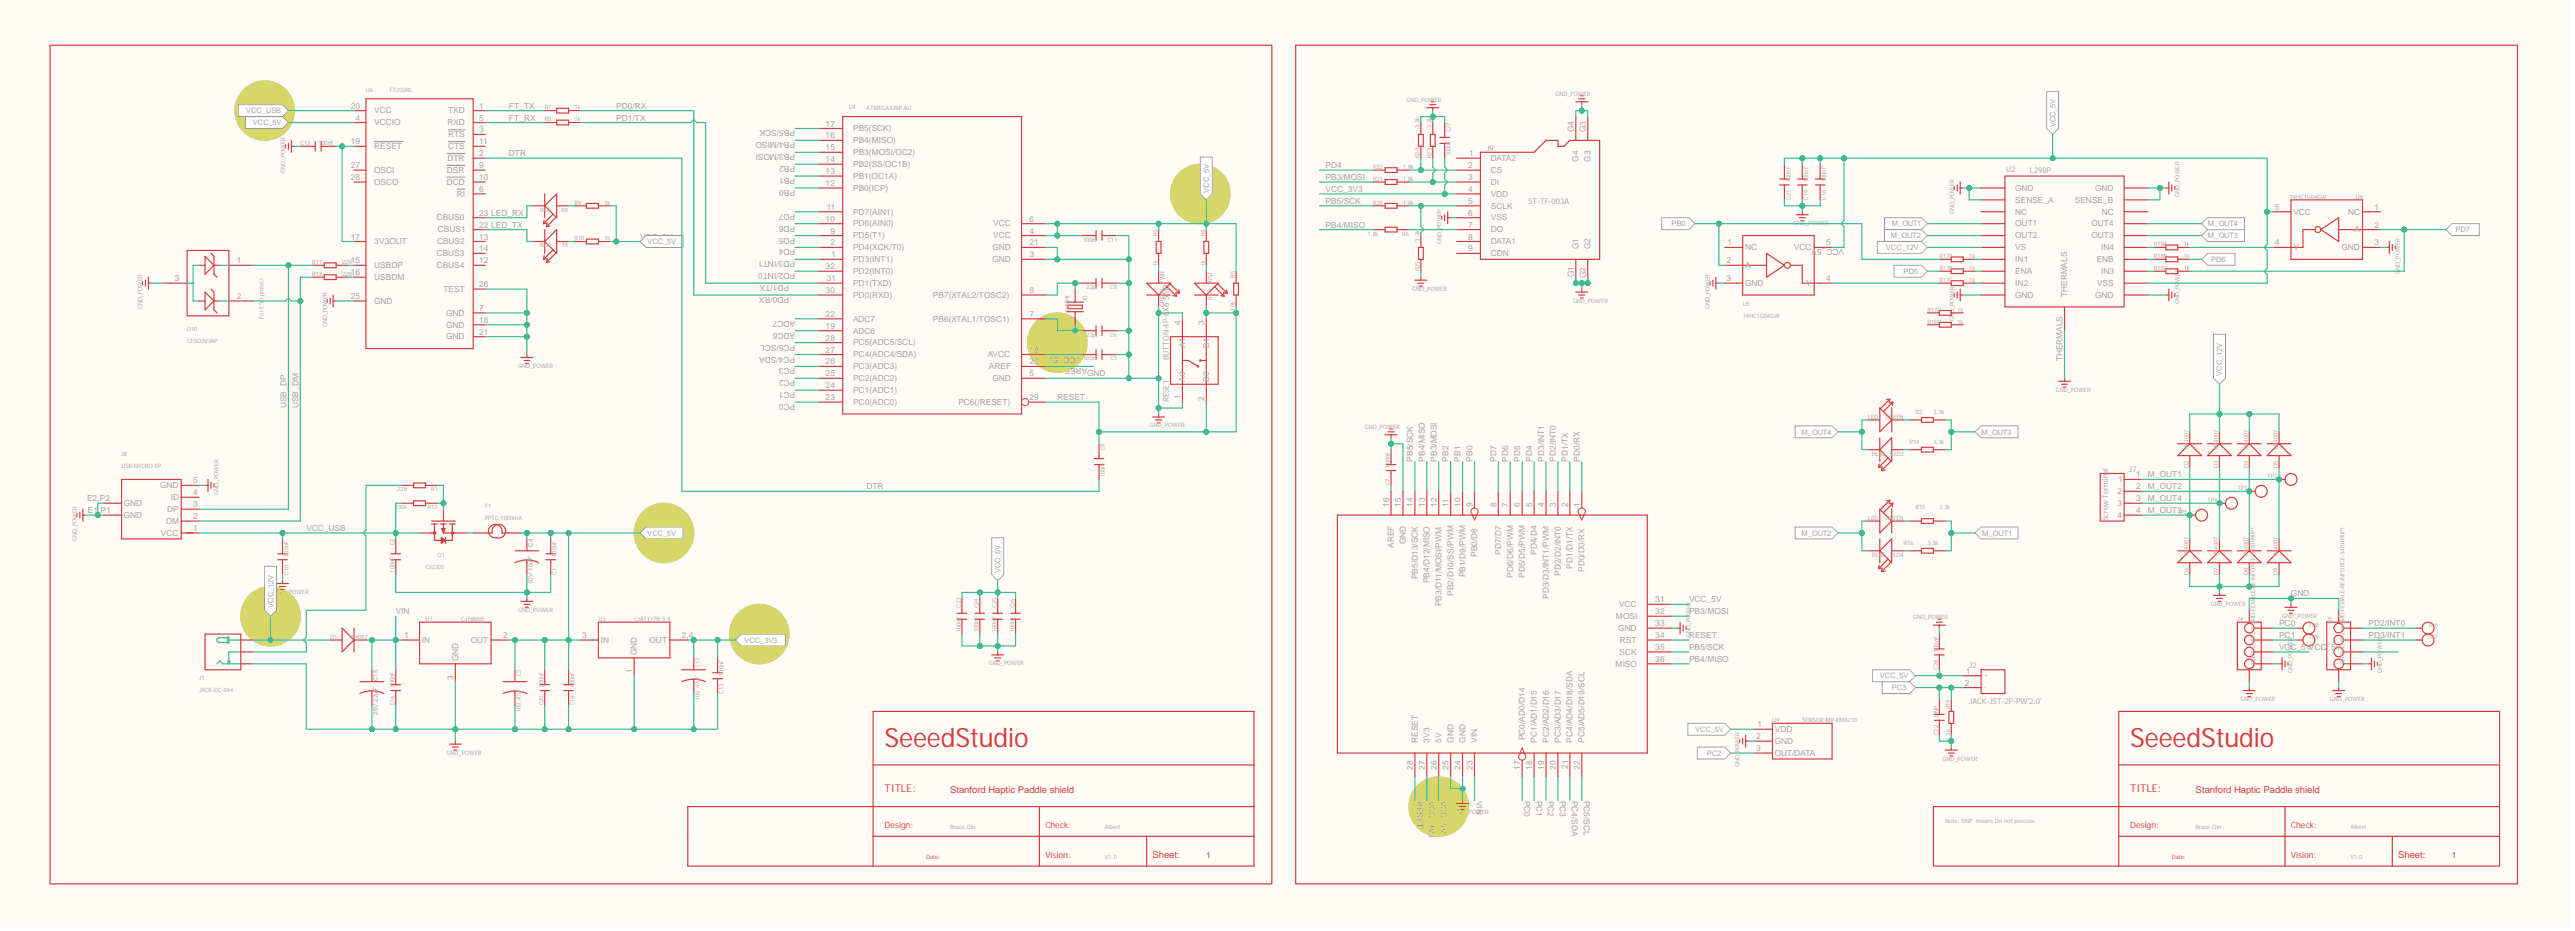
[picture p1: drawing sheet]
<svg xmlns="http://www.w3.org/2000/svg" width="548mm" height="198mm" viewBox="0 0 548 198" stroke-linecap="round" stroke-linejoin="round" font-family="sans-serif">
<defs><g id="words">
<g font-size="5.6" fill="#d43d3d">
<text x="188.1" y="158.9">SeeedStudio</text>
<text x="452.9" y="158.9">SeeedStudio</text>
</g>
<g font-size="2.3" fill="#d43d3d">
<text x="188.1" y="168.4">TITLE:</text>
<text x="452.9" y="168.4">TITLE:</text>
</g>
<g font-size="2" fill="#d43d3d">
<text x="202" y="168.5">Stanford Haptic Paddle shield</text>
<text x="466.8" y="168.5">Stanford Haptic Paddle shield</text>
<text x="245.1" y="182.4">Sheet:</text>
<text x="509.9" y="182.4">Sheet:</text>
</g>
<g font-size="1.9" fill="#d43d3d">
<text x="188.1" y="176.1">Design:</text>
<text x="222.3" y="176.1">Check:</text>
<text x="452.9" y="176.1">Design:</text>
<text x="487.1" y="176.1">Check:</text>
<text x="222.3" y="182.4">Vision:</text>
<text x="487.1" y="182.4">Vision:</text>
</g>
<g font-size="1.8" fill="#a2a2a2">
<text x="74.6" y="23.1">20</text>
<text x="101.9" y="23.1">1</text>
<text x="108.2" y="23.1">FT_TX</text>
<text x="131" y="23.1">PD0/RX</text>
<text x="75.6" y="25.6">4</text>
<text x="79.6" y="24.1">VCC</text>
<text x="79.6" y="26.6">VCCIO</text>
<text x="95.1" y="26.6">RXD</text>
<text x="95.3" y="24.1">TXD</text>
<text x="95.3" y="29.2">RTS</text>
<text x="101.9" y="25.6">5</text>
<text x="101.9" y="28.2">3</text>
<text x="108.2" y="25.6">FT_RX</text>
<text x="131" y="25.6">PD1/TX</text>
<text x="169" y="27.7" transform="rotate(-180 169 27.7)">PB5/SCK</text>
<text x="175.6" y="26.9">17</text>
<text x="175.6" y="29.4">16</text>
<text x="181.4" y="27.9">PB5(SCK)</text>
<text x="334.6" y="28.2" transform="rotate(-90 334.6 28.2)">G4</text>
<text x="337.2" y="28.2" transform="rotate(-90 337.2 28.2)">G3</text>
<text x="74.6" y="35.7">27</text>
<text x="74.6" y="30.7">19</text>
<text x="79.6" y="31.7">RESET</text>
<text x="95.1" y="34.2">DTR</text>
<text x="95.3" y="31.7">CTS</text>
<text x="101.9" y="30.7">11</text>
<text x="101.9" y="33.2">2</text>
<text x="101.9" y="35.7">9</text>
<text x="108.2" y="33.2">DTR</text>
<text x="169" y="35.3" transform="rotate(-180 169 35.3)">PB2</text>
<text x="169" y="32.8" transform="rotate(-180 169 32.8)">PB3/MOSI</text>
<text x="169" y="30.3" transform="rotate(-180 169 30.3)">PB4/MISO</text>
<text x="175.6" y="31.9">15</text>
<text x="175.6" y="34.5">14</text>
<text x="181.4" y="30.4">PB4(MISO)</text>
<text x="181.4" y="33">PB3(MOSI/OC2)</text>
<text x="181.4" y="35.5">PB2(SS/OC1B)</text>
<text x="281.8" y="35.7">PD4</text>
<text x="312.2" y="35.7">2</text>
<text x="312.4" y="33.2">1</text>
<text x="317" y="34.2">DATA2</text>
<text x="335.6" y="34.4" transform="rotate(-90 335.6 34.4)">G4</text>
<text x="338.2" y="34.4" transform="rotate(-90 338.2 34.4)">G3</text>
<text x="74.6" y="38.3">28</text>
<text x="79.6" y="39.3">OSCO</text>
<text x="79.6" y="36.8">OSCI</text>
<text x="95" y="36.8">DSR</text>
<text x="95" y="39.3">DCD</text>
<text x="97.2" y="41.8">RI</text>
<text x="101.9" y="38.3">10</text>
<text x="101.9" y="40.8">6</text>
<text x="169" y="40.4" transform="rotate(-180 169 40.4)">PB0</text>
<text x="169" y="37.9" transform="rotate(-180 169 37.9)">PB1</text>
<text x="175.6" y="37">13</text>
<text x="175.6" y="39.5">12</text>
<text x="181.4" y="38">PB1(OC1A)</text>
<text x="181.4" y="40.5">PB0(ICP)</text>
<text x="281.8" y="38.3">PB3/MOSI</text>
<text x="281.8" y="40.8">VCC_3V3</text>
<text x="312.2" y="38.3">3</text>
<text x="312.2" y="40.8">4</text>
<text x="317" y="36.8">CS</text>
<text x="317" y="39.3">DI</text>
<text x="317" y="41.8">VDD</text>
<text x="428.5" y="40.5">GND</text>
<text x="445.5" y="40.5">GND</text>
<text x="92.8" y="46.9">CBUS0</text>
<text x="101.9" y="45.9">23 LED_RX</text>
<text x="169" y="48" transform="rotate(-180 169 48)">PD6</text>
<text x="169" y="45.4" transform="rotate(-180 169 45.4)">PD7</text>
<text x="175.6" y="47.1">10</text>
<text x="175.8" y="44.6">11</text>
<text x="181.4" y="45.6">PD7(AIN1)</text>
<text x="218.9" y="47.1">6</text>
<text x="281.8" y="43.3">PB5/SCK</text>
<text x="312.2" y="43.3">5</text>
<text x="312.2" y="45.9">6</text>
<text x="317" y="44.3">SCLK</text>
<text x="317" y="46.9">VSS</text>
<text x="428.5" y="43.1">SENSE_A</text>
<text x="428.5" y="45.6">NC</text>
<text x="441.2" y="43.1">SENSE_B</text>
<text x="446.9" y="45.6">NC</text>
<text x="483.7" y="44.6">5</text>
<text x="487.6" y="45.6">VCC</text>
<text x="499.3" y="45.6">NC</text>
<text x="504.9" y="44.6">1</text>
<text x="74.6" y="50.9">17</text>
<text x="79.6" y="51.9">3V3OUT</text>
<text x="92.9" y="51.9">CBUS2</text>
<text x="93.1" y="49.4">CBUS1</text>
<text x="101.9" y="48.4">22 LED_TX</text>
<text x="101.9" y="50.9">13</text>
<text x="101.9" y="53.4">14</text>
<text x="136.1" y="50.9">VCC_5V</text>
<text x="169" y="53" transform="rotate(-180 169 53)">PD4</text>
<text x="169" y="50.5" transform="rotate(-180 169 50.5)">PD5</text>
<text x="176.6" y="49.7">9</text>
<text x="176.6" y="52.2">2</text>
<text x="181.4" y="48.1">PD6(AIN0)</text>
<text x="181.4" y="50.7">PD5(T1)</text>
<text x="181.4" y="53.2">PD4(XCK/T0)</text>
<text x="211" y="53.2">GND</text>
<text x="211.2" y="50.7">VCC</text>
<text x="211.2" y="48.1">VCC</text>
<text x="218.9" y="52.2">21</text>
<text x="218.9" y="49.7">4</text>
<text x="281.8" y="48.4">PB4/MISO</text>
<text x="312.2" y="48.4">7</text>
<text x="312.2" y="50.9">8</text>
<text x="312.2" y="53.4">9</text>
<text x="317" y="49.4">DO</text>
<text x="317" y="51.9">DATA1</text>
<text x="335.6" y="52.9" transform="rotate(-90 335.6 52.9)">G1</text>
<text x="338.2" y="52.9" transform="rotate(-90 338.2 52.9)">G2</text>
<text x="367.3" y="52.2">1</text>
<text x="371" y="53.2">NC</text>
<text x="381.4" y="53.2">VCC</text>
<text x="388.3" y="52.2">5</text>
<text x="392.1" y="53" transform="rotate(-180 392.1 53)">VCC_5V</text>
<text x="428.5" y="48.1">OUT1</text>
<text x="428.5" y="50.7">OUT2</text>
<text x="428.5" y="53.2">VS</text>
<text x="444.7" y="50.7">OUT3</text>
<text x="444.7" y="48.1">OUT4</text>
<text x="446.7" y="53.2">IN4</text>
<text x="483.7" y="52.2">4</text>
<text x="487.6" y="53.2">Y</text>
<text x="497.9" y="53.2">GND</text>
<text x="500.6" y="49.4">A</text>
<text x="504.9" y="48.4">2</text>
<text x="504.9" y="52.2">3</text>
<text x="37.2" y="59.8">3</text>
<text x="50.4" y="56">1</text>
<text x="74.6" y="56">15</text>
<text x="74.6" y="58.5">16</text>
<text x="79.6" y="57">USBDP</text>
<text x="79.6" y="59.5">USBDM</text>
<text x="92.8" y="54.5">CBUS3</text>
<text x="92.8" y="57">CBUS4</text>
<text x="101.9" y="56">12</text>
<text x="169" y="55.6" transform="rotate(-180 169 55.6)">PD3/INT1</text>
<text x="169" y="58.1" transform="rotate(-180 169 58.1)">PD2/INT0</text>
<text x="175.6" y="57.2">32</text>
<text x="175.8" y="59.8">31</text>
<text x="176.8" y="54.7">1</text>
<text x="181.4" y="55.7">PD3(INT1)</text>
<text x="181.4" y="58.2">PD2(INT0)</text>
<text x="211" y="55.7">GND</text>
<text x="218.9" y="54.7">3</text>
<text x="317" y="54.5">CDN</text>
<text x="334.6" y="58.9" transform="rotate(-90 334.6 58.9)">G1</text>
<text x="337.2" y="59.2" transform="rotate(-90 337.2 59.2)">G2</text>
<text x="367.1" y="56">2</text>
<text x="367.1" y="59.8">3</text>
<text x="371" y="57">A</text>
<text x="388.3" y="59.8">4</text>
<text x="428.5" y="55.7">IN1</text>
<text x="428.5" y="58.2">ENA</text>
<text x="445.8" y="55.7">ENB</text>
<text x="446.7" y="58.2">IN3</text>
<text x="50.4" y="63.6">2</text>
<text x="74.6" y="63.6">25</text>
<text x="79.6" y="64.6">GND</text>
<text x="94.3" y="62">TEST</text>
<text x="101.9" y="61">26</text>
<text x="167.8" y="60.6" transform="rotate(-180 167.8 60.6)">PD1/TX</text>
<text x="167.8" y="63.1" transform="rotate(-180 167.8 63.1)">PD0/RX</text>
<text x="175.6" y="62.3">30</text>
<text x="181.4" y="60.8">PD1(TXD)</text>
<text x="181.4" y="63.3">PD0(RXD)</text>
<text x="198.4" y="63.3">PB7(XTAL2/TOSC2)</text>
<text x="218.9" y="62.3">8</text>
<text x="371" y="60.8">GND</text>
<text x="384.1" y="60.8">Y</text>
<text x="428.5" y="60.8">IN2</text>
<text x="428.5" y="63.3">GND</text>
<text x="439.6" y="63.1" transform="rotate(-90 439.6 63.1)">THERMALS</text>
<text x="445.5" y="63.3">GND</text>
<text x="445.9" y="60.8">VSS</text>
<text x="94.9" y="67.1">GND</text>
<text x="94.9" y="69.6">GND</text>
<text x="101.9" y="66.1">7</text>
<text x="101.9" y="68.6">18</text>
<text x="101.9" y="71.1">21</text>
<text x="169" y="68.2" transform="rotate(-180 169 68.2)">ADC7</text>
<text x="169" y="70.7" transform="rotate(-180 169 70.7)">ADC6</text>
<text x="175.6" y="67.4">22</text>
<text x="175.6" y="69.9">19</text>
<text x="181.4" y="68.4">ADC7</text>
<text x="181.4" y="70.9">ADC6</text>
<text x="198.4" y="68.4">PB6(XTAL1/TOSC1)</text>
<text x="218.9" y="67.4">7</text>
<text x="251" y="69" transform="rotate(-90 251 69)">4</text>
<text x="256.1" y="69" transform="rotate(-90 256.1 69)">3</text>
<text x="94.9" y="72.2">GND</text>
<text x="169" y="73.3" transform="rotate(-180 169 73.3)">PC5/SCL</text>
<text x="169" y="75.8" transform="rotate(-180 169 75.8)">PC4/SDA</text>
<text x="175.6" y="72.4">28</text>
<text x="175.6" y="74.9">27</text>
<text x="175.6" y="77.5">26</text>
<text x="181.4" y="73.4">PC5(ADC5/SCL)</text>
<text x="181.4" y="76">PC4(ADC4/SDA)</text>
<text x="210" y="76">AVCC</text>
<text x="218.9" y="77.5">20</text>
<text x="218.9" y="74.9">18</text>
<text x="229.9" y="75.8" transform="rotate(-180 229.9 75.8)">VCC_5V</text>
<text x="252" y="73.9" transform="rotate(-90 252 73.9)">A1</text>
<text x="257.1" y="73.9" transform="rotate(-90 257.1 73.9)">B1</text>
<text x="438.5" y="76.7" transform="rotate(-90 438.5 76.7)">THERMALS</text>
<text x="169" y="78.3" transform="rotate(-180 169 78.3)">PC3</text>
<text x="169" y="80.8" transform="rotate(-180 169 80.8)">PC2</text>
<text x="169" y="83.4" transform="rotate(-180 169 83.4)">PC1</text>
<text x="175.6" y="80">25</text>
<text x="175.6" y="82.5">24</text>
<text x="181.4" y="78.5">PC3(ADC3)</text>
<text x="181.4" y="81">PC2(ADC2)</text>
<text x="181.4" y="83.5">PC1(ADC1)</text>
<text x="210.3" y="78.5">AREF</text>
<text x="211" y="81">GND</text>
<text x="218.9" y="80">5</text>
<text x="231.1" y="78.3" transform="rotate(-180 231.1 78.3)">AREF</text>
<text x="231.1" y="80">GND</text>
<text x="252" y="81.2" transform="rotate(-90 252 81.2)">A0</text>
<text x="257.1" y="81.2" transform="rotate(-90 257.1 81.2)">B0</text>
<text x="60.9" y="86.7" transform="rotate(-90 60.9 86.7)">USB_DP</text>
<text x="63.4" y="86.7" transform="rotate(-90 63.4 86.7)">USB_DM</text>
<text x="169" y="85.9" transform="rotate(-180 169 85.9)">PC0</text>
<text x="175.6" y="85.1">23</text>
<text x="181.4" y="86.1">PC0(ADC0)</text>
<text x="203.8" y="86.1">PC6(/RESET)</text>
<text x="218.9" y="85.1">29</text>
<text x="224.8" y="85.1">RESET</text>
<text x="251" y="84.9" transform="rotate(-90 251 84.9)">1</text>
<text x="256.1" y="85.1" transform="rotate(-90 256.1 85.1)">2</text>
<text x="300.4" y="98.1" transform="rotate(-90 300.4 98.1)">PB5/SCK</text>
<text x="303" y="98.1" transform="rotate(-90 303 98.1)">PB4/MISO</text>
<text x="305.5" y="98.1" transform="rotate(-90 305.5 98.1)">PB3/MOSI</text>
<text x="308" y="98.1" transform="rotate(-90 308 98.1)">PB2</text>
<text x="310.6" y="98.1" transform="rotate(-90 310.6 98.1)">PB1</text>
<text x="313.1" y="98.1" transform="rotate(-90 313.1 98.1)">PB0</text>
<text x="318.2" y="98.1" transform="rotate(-90 318.2 98.1)">PD7</text>
<text x="320.7" y="98.1" transform="rotate(-90 320.7 98.1)">PD6</text>
<text x="323.2" y="98.1" transform="rotate(-90 323.2 98.1)">PD5</text>
<text x="325.8" y="98.1" transform="rotate(-90 325.8 98.1)">PD4</text>
<text x="328.3" y="98.1" transform="rotate(-90 328.3 98.1)">PD3/INT1</text>
<text x="330.8" y="98.1" transform="rotate(-90 330.8 98.1)">PD2/INT0</text>
<text x="333.4" y="98.1" transform="rotate(-90 333.4 98.1)">PD1/TX</text>
<text x="335.9" y="98.1" transform="rotate(-90 335.9 98.1)">PD0/RX</text>
<text x="454.2" y="101.5">1</text>
<text x="456.7" y="101.5">M_OUT1</text>
<text x="18.5" y="106.6">E2,P2</text>
<text x="26.4" y="107.6">GND</text>
<text x="34" y="103.8">GND</text>
<text x="36.3" y="106.3">ID</text>
<text x="41.1" y="107.8">3</text>
<text x="41.1" y="105.3">4</text>
<text x="41.1" y="102.8">5</text>
<text x="184.3" y="104">DTR</text>
<text x="295.4" y="107.8" transform="rotate(-90 295.4 107.8)">16</text>
<text x="297.9" y="107.8" transform="rotate(-90 297.9 107.8)">15</text>
<text x="300.4" y="107.8" transform="rotate(-90 300.4 107.8)">14</text>
<text x="303" y="107.8" transform="rotate(-90 303 107.8)">13</text>
<text x="305.5" y="107.8" transform="rotate(-90 305.5 107.8)">12</text>
<text x="308" y="107.8" transform="rotate(-90 308 107.8)">11</text>
<text x="310.6" y="107.8" transform="rotate(-90 310.6 107.8)">10</text>
<text x="313.1" y="107.8" transform="rotate(-90 313.1 107.8)">9</text>
<text x="318.2" y="107.8" transform="rotate(-90 318.2 107.8)">8</text>
<text x="320.7" y="107.8" transform="rotate(-90 320.7 107.8)">7</text>
<text x="323.2" y="107.8" transform="rotate(-90 323.2 107.8)">6</text>
<text x="325.8" y="107.8" transform="rotate(-90 325.8 107.8)">5</text>
<text x="328.3" y="107.8" transform="rotate(-90 328.3 107.8)">4</text>
<text x="330.8" y="107.8" transform="rotate(-90 330.8 107.8)">3</text>
<text x="333.4" y="107.8" transform="rotate(-90 333.4 107.8)">2</text>
<text x="335.9" y="107.8" transform="rotate(-90 335.9 107.8)">1</text>
<text x="450.2" y="105">2</text>
<text x="450.2" y="107.6">3</text>
<text x="450.5" y="102.5">1</text>
<text x="454.2" y="104">2</text>
<text x="454.2" y="106.6">3</text>
<text x="456.7" y="104">M_OUT2</text>
<text x="456.7" y="106.6">M_OUT4</text>
<text x="18.7" y="109.1">E1</text>
<text x="20.9" y="109.1">,P1</text>
<text x="26.4" y="110.1">GND</text>
<text x="34.2" y="113.9">VCC</text>
<text x="35.3" y="111.4">DM</text>
<text x="35.6" y="108.8">DP</text>
<text x="41.1" y="112.9">1</text>
<text x="41.1" y="110.3">2</text>
<text x="65.1" y="112.9">VCC_USB</text>
<text x="450.2" y="110.1">4</text>
<text x="454.2" y="109.1">4</text>
<text x="456.7" y="109.1">M_OUT3</text>
<text x="296.4" y="116.4" transform="rotate(-90 296.4 116.4)">AREF</text>
<text x="298.9" y="115.7" transform="rotate(-90 298.9 115.7)">GND</text>
<text x="314.1" y="118.4" transform="rotate(-90 314.1 118.4)">PB0/D8</text>
<text x="319.2" y="117.9" transform="rotate(-90 319.2 117.9)">PD7/D7</text>
<text x="326.8" y="117.9" transform="rotate(-90 326.8 117.9)">PD4/D4</text>
<text x="301.4" y="123.2" transform="rotate(-90 301.4 123.2)">PB5/D13/SCK</text>
<text x="304" y="124" transform="rotate(-90 304 124)">PB4/D12/MISO</text>
<text x="311.6" y="122.7" transform="rotate(-90 311.6 122.7)">PB1/D9/PWM</text>
<text x="321.7" y="122.8" transform="rotate(-90 321.7 122.8)">PD6/D6/PWM</text>
<text x="324.2" y="122.8" transform="rotate(-90 324.2 122.8)">PD5/D5/PWM</text>
<text x="331.8" y="122.4" transform="rotate(-90 331.8 122.4)">PD2/D2/INT0</text>
<text x="334.4" y="120.9" transform="rotate(-90 334.4 120.9)">PD1/D1/TX</text>
<text x="336.9" y="121.6" transform="rotate(-90 336.9 121.6)">PD0/D0/RX</text>
<text x="84.1" y="130.6">VIN</text>
<text x="306.5" y="128.9" transform="rotate(-90 306.5 128.9)">PB3/D11/MOSI/PWM</text>
<text x="309" y="126.6" transform="rotate(-90 309 126.6)">PB2/D10/SS/PWM</text>
<text x="329.3" y="127.3" transform="rotate(-90 329.3 127.3)">PD3/D3/INT1/PWM</text>
<text x="343.6" y="131.6">MOSI</text>
<text x="344.3" y="129.1">VCC</text>
<text x="352" y="128">31</text>
<text x="352" y="130.6">32</text>
<text x="359.1" y="130.6">PB3/MOSI</text>
<text x="359.1" y="128">VCC_5V</text>
<text x="487.1" y="126.8">GND</text>
<text x="86" y="135.6">1</text>
<text x="89.7" y="136.6">IN</text>
<text x="100.1" y="136.6">OUT</text>
<text x="107" y="135.6">2</text>
<text x="123.8" y="135.6">3</text>
<text x="127.7" y="136.6">IN</text>
<text x="138.1" y="136.6">OUT</text>
<text x="145" y="135.6">2,4</text>
<text x="344.1" y="134.1">GND</text>
<text x="344.4" y="136.6">RST</text>
<text x="352" y="133.1">33</text>
<text x="352" y="135.6">34</text>
<text x="359.1" y="135.6">RESET</text>
<text x="484.6" y="135.6">PC1</text>
<text x="484.6" y="133.1">PC0</text>
<text x="503.6" y="135.6">PD3/INT1</text>
<text x="503.6" y="133.1">PD2/INT0</text>
<text x="97.4" y="140.6" transform="rotate(-90 97.4 140.6)">GND</text>
<text x="134.4" y="143.1" transform="rotate(-90 134.4 143.1)">1</text>
<text x="135.4" y="139.3" transform="rotate(-90 135.4 139.3)">GND</text>
<text x="343.5" y="141.7">MISO</text>
<text x="344.3" y="139.2">SCK</text>
<text x="352" y="138.2">35</text>
<text x="352" y="140.7">36</text>
<text x="359.1" y="138.2">PB5/SCK</text>
<text x="359.1" y="140.7">PB4/MISO</text>
<text x="418" y="143.2">1</text>
<text x="484.6" y="138.2">VCC_5VVCC_5V</text>
<text x="96.4" y="144.6" transform="rotate(-90 96.4 144.6)">3</text>
<text x="417.8" y="145.7">2</text>
<text x="373.7" y="154.6">1</text>
<text x="377.4" y="155.6">VDD</text>
<text x="301.4" y="157.9" transform="rotate(-90 301.4 157.9)">RESET</text>
<text x="304" y="157.9" transform="rotate(-90 304 157.9)">3V3</text>
<text x="306.5" y="157.9" transform="rotate(-90 306.5 157.9)">5V</text>
<text x="309" y="157.9" transform="rotate(-90 309 157.9)">GND</text>
<text x="311.6" y="157.9" transform="rotate(-90 311.6 157.9)">GND</text>
<text x="314.1" y="157.9" transform="rotate(-90 314.1 157.9)">VIN</text>
<text x="324.2" y="157.4" transform="rotate(-90 324.2 157.4)">PC0/AD0/D14</text>
<text x="326.8" y="157.9" transform="rotate(-90 326.8 157.9)">PC1/AD1/D15</text>
<text x="329.3" y="157.9" transform="rotate(-90 329.3 157.9)">PC2/AD2/D16</text>
<text x="331.8" y="157.9" transform="rotate(-90 331.8 157.9)">PC3/AD3/D17</text>
<text x="334.4" y="157.9" transform="rotate(-90 334.4 157.9)">PC4/AD4/D18/SDA</text>
<text x="336.9" y="157.9" transform="rotate(-90 336.9 157.9)">PC5/AD5/D19/SCL</text>
<text x="373.4" y="157.1">2</text>
<text x="373.4" y="159.7">3</text>
<text x="377.4" y="158.1">GND</text>
<text x="377.4" y="160.7">OUT/DATA</text>
<text x="300.4" y="163.7" transform="rotate(-90 300.4 163.7)">28</text>
<text x="303" y="163.7" transform="rotate(-90 303 163.7)">27</text>
<text x="305.5" y="163.7" transform="rotate(-90 305.5 163.7)">26</text>
<text x="308" y="163.7" transform="rotate(-90 308 163.7)">25</text>
<text x="310.6" y="163.7" transform="rotate(-90 310.6 163.7)">24</text>
<text x="313.1" y="163.7" transform="rotate(-90 313.1 163.7)">23</text>
<text x="323.2" y="163.7" transform="rotate(-90 323.2 163.7)">17</text>
<text x="325.8" y="163.7" transform="rotate(-90 325.8 163.7)">18</text>
<text x="328.3" y="163.7" transform="rotate(-90 328.3 163.7)">19</text>
<text x="330.8" y="163.7" transform="rotate(-90 330.8 163.7)">20</text>
<text x="333.4" y="163.5" transform="rotate(-90 333.4 163.5)">21</text>
<text x="335.9" y="163.7" transform="rotate(-90 335.9 163.7)">22</text>
<text x="301.3" y="170.2" transform="rotate(90 301.3 170.2)">RESET</text>
<text x="303.8" y="170.2" transform="rotate(90 303.8 170.2)">VCC_3V3</text>
<text x="306.3" y="170.2" transform="rotate(90 306.3 170.2)">VCC_5V</text>
<text x="313.9" y="170.2" transform="rotate(90 313.9 170.2)">VIN</text>
<text x="324.1" y="170.2" transform="rotate(90 324.1 170.2)">PC0</text>
<text x="326.6" y="170.2" transform="rotate(90 326.6 170.2)">PC1</text>
<text x="329.1" y="170.2" transform="rotate(90 329.1 170.2)">PC2</text>
<text x="331.7" y="170.2" transform="rotate(90 331.7 170.2)">PC3</text>
<text x="334.2" y="170.2" transform="rotate(90 334.2 170.2)">PC4/SDA</text>
<text x="336.7" y="170.2" transform="rotate(90 336.7 170.2)">PC5/SCL</text>
</g>
<g font-size="1.8" fill="#d43d3d">
<text x="256.5" y="182.4">1</text>
<text x="521.3" y="182.4">1</text>
</g>
<g font-size="1.7" fill="#a2a2a2">
<text x="316" y="32">J9</text>
<text x="426.6" y="36.6">U2</text>
<text x="431.6" y="36.8">L298P</text>
<text x="324.9" y="43.4">ST-TF-003A</text>
<text x="248.5" y="66.3" transform="rotate(-90 248.5 66.3)">X6-SMD</text>
<text x="248.5" y="76.6" transform="rotate(-90 248.5 76.6)">BUTTON-4P-6</text>
<text x="248.5" y="85.5" transform="rotate(-90 248.5 85.5)">RESET</text>
<text x="452.7" y="100.3">J7</text>
<text x="448.3" y="110.8" transform="rotate(-90 448.3 110.8)">ScrewTerminal</text>
<text x="418.7" y="142">J2</text>
<text x="418.7" y="149.6">JACK-JST-2P-PW'2.0'</text>
</g>
<g font-size="1.6" fill="#a2a2a2">
<text x="52.3" y="24.1">VCC_USB</text>
<text x="53.7" y="26.6">VCC_5V</text>
<text x="437" y="27.1" transform="rotate(-90 437 27.1)">VCC_5V</text>
<text x="257.1" y="41" transform="rotate(-90 257.1 41)">VCC_5V</text>
<text x="137.6" y="51.9">VCC_5V</text>
<text x="355.4" y="48.1">PB0</text>
<text x="401" y="53.2">VCC_12V</text>
<text x="402.1" y="50.7">M_OUT2</text>
<text x="402.2" y="48.1">M_OUT1</text>
<text x="469.5" y="50.7">M_OUT3</text>
<text x="469.5" y="48.1">M_OUT4</text>
<text x="522.1" y="49.4">PD7</text>
<text x="404.8" y="58.2">PD5</text>
<text x="470.1" y="55.7">PD6</text>
<text x="472.5" y="79.9" transform="rotate(-90 472.5 79.9)">VCC_12V</text>
<text x="383" y="92.4">M_OUT4</text>
<text x="421.3" y="92.4">M_OUT3</text>
<text x="137.6" y="113.9">VCC_5V</text>
<text x="383" y="113.9">M_OUT2</text>
<text x="421.5" y="113.9">M_OUT1</text>
<text x="212.7" y="121.9" transform="rotate(-90 212.7 121.9)">VCC_5V</text>
<text x="58.1" y="129.2" transform="rotate(-90 58.1 129.2)">VCC_12V</text>
<text x="158.2" y="136.6">VCC_3V3</text>
<text x="399.7" y="144.2">VCC_5V</text>
<text x="402.2" y="146.8">PC3</text>
<text x="360.4" y="155.6">VCC_5V</text>
<text x="362.9" y="160.7">PC2</text>
</g>
<g font-size="1.4" fill="#a2a2a2">
<text x="113.3" y="116.2" transform="rotate(-90 113.3 116.2)">C4</text>
<text x="113.3" y="124.2" transform="rotate(-90 113.3 124.2)">10V 10uF</text>
<text x="80.3" y="144.8" transform="rotate(-90 80.3 144.8)">C15</text>
<text x="80.3" y="152" transform="rotate(-90 80.3 152)">25V 22uF</text>
</g>
<g font-size="1.3" fill="#a2a2a2">
<text x="77.8" y="19.5">U6</text>
<text x="82.9" y="19.5">FT232RL</text>
<text x="115.8" y="23.3">R7</text>
<text x="122.2" y="23.3">1k</text>
<text x="180.5" y="23.3">U4</text>
<text x="184.3" y="23.4">ATMEGA328P-AU</text>
<text x="299.1" y="21.6">GND_POWER</text>
<text x="330.7" y="20.3">GND_POWER</text>
<text x="115.8" y="25.8">R8</text>
<text x="122.2" y="25.8">1k</text>
<text x="301.9" y="27.3" transform="rotate(-90 301.9 27.3)">3.3k</text>
<text x="304.4" y="27.3" transform="rotate(-90 304.4 27.3)">3.3k</text>
<text x="308.4" y="28.2" transform="rotate(-90 308.4 28.2)">C27</text>
<text x="63.9" y="30.9">C12</text>
<text x="67.7" y="30.9">100nF</text>
<text x="292" y="35.9">R22</text>
<text x="298.3" y="35.9">1.8k</text>
<text x="301.9" y="33.6" transform="rotate(-90 301.9 33.6)">R24</text>
<text x="304.4" y="33.6" transform="rotate(-90 304.4 33.6)">R23</text>
<text x="308.4" y="33.2" transform="rotate(-90 308.4 33.2)">100nF</text>
<text x="60.7" y="36.7" transform="rotate(-90 60.7 36.7)">GND_POWER</text>
<text x="292" y="38.4">R21</text>
<text x="298.3" y="38.4">1.8k</text>
<text x="380.7" y="38.7" transform="rotate(-90 380.7 38.7)">100nF</text>
<text x="384.5" y="38.7" transform="rotate(-90 384.5 38.7)">100nF</text>
<text x="388.3" y="38.7" transform="rotate(-90 388.3 38.7)">100nF</text>
<text x="463.4" y="41.9" transform="rotate(-90 463.4 41.9)">GND_POWER</text>
<text x="114.8" y="45">RED</text>
<text x="119.4" y="45">RX</text>
<text x="122.2" y="43.5">R9</text>
<text x="128.5" y="43.5">1k</text>
<text x="292" y="43.5">R20</text>
<text x="298.3" y="43.5">1.8k</text>
<text x="380.7" y="42.5" transform="rotate(-90 380.7 42.5)">C21</text>
<text x="381.4" y="47.9">GND_POWER</text>
<text x="384.5" y="42.5" transform="rotate(-90 384.5 42.5)">C19</text>
<text x="388.3" y="42.5" transform="rotate(-90 388.3 42.5)">C18</text>
<text x="415.5" y="45.5" transform="rotate(-90 415.5 45.5)">GND_POWER</text>
<text x="486.9" y="42.2">74HC1G04GW</text>
<text x="500.9" y="42.2">U8</text>
<text x="114.8" y="52.6">RED</text>
<text x="119.5" y="52.6">TX</text>
<text x="122.2" y="51.1">R10</text>
<text x="128.5" y="51.1">1k</text>
<text x="230.3" y="51.3">100nF</text>
<text x="235.5" y="51.3">C11</text>
<text x="246.1" y="50.2" transform="rotate(-90 246.1 50.2)">R3</text>
<text x="256.2" y="50.2" transform="rotate(-90 256.2 50.2)">R4</text>
<text x="290.8" y="50.1">1.8k</text>
<text x="298.1" y="50.1">R6</text>
<text x="301.9" y="51.3" transform="rotate(-90 301.9 51.3)">3.3k</text>
<text x="306.5" y="51.8" transform="rotate(-90 306.5 51.8)">GND_</text>
<text x="306.5" y="48.6" transform="rotate(-90 306.5 48.6)">POWER</text>
<text x="458" y="52.3">R18A</text>
<text x="464.3" y="52.3">1k</text>
<text x="66.4" y="56.1">R11</text>
<text x="66.4" y="58.7">R12</text>
<text x="72.7" y="56.1">22R</text>
<text x="72.7" y="58.7">22R</text>
<text x="246.1" y="56.5" transform="rotate(-90 246.1 56.5)">1k</text>
<text x="256.2" y="56.5" transform="rotate(-90 256.2 56.5)">1k</text>
<text x="257.8" y="59.9" transform="rotate(-90 257.8 59.9)">RST</text>
<text x="262.6" y="59.1" transform="rotate(-90 262.6 59.1)">R5</text>
<text x="301.9" y="57.7" transform="rotate(-90 301.9 57.7)">R25</text>
<text x="412.4" y="59.9">R17C</text>
<text x="412.4" y="57.4">R17B</text>
<text x="412.4" y="54.9">R17A</text>
<text x="418.7" y="59.9">1k</text>
<text x="418.7" y="57.4">1k</text>
<text x="418.7" y="54.9">1k</text>
<text x="458" y="57.4">R18C</text>
<text x="458" y="54.9">R18B</text>
<text x="463.4" y="59.9" transform="rotate(-90 463.4 59.9)">WER</text>
<text x="464.3" y="57.4">1k</text>
<text x="464.3" y="54.9">1k</text>
<text x="510.3" y="58.2" transform="rotate(-90 510.3 58.2)">G</text>
<text x="510.3" y="57.3" transform="rotate(-90 510.3 57.3)">ND_POWER</text>
<text x="30.2" y="65.8" transform="rotate(-90 30.2 65.8)">GND_POWER</text>
<text x="231" y="61.5">22pF</text>
<text x="231.1" y="64.1" transform="rotate(-90 231.1 64.1)">X1</text>
<text x="236" y="61.5">C8</text>
<text x="247.6" y="65.2" transform="rotate(-90 247.6 65.2)">GREEN</text>
<text x="247.6" y="60.3" transform="rotate(-90 247.6 60.3)">PWR</text>
<text x="257.8" y="63.7" transform="rotate(-90 257.8 63.7)">RED</text>
<text x="300.3" y="61.8">GND_POWER</text>
<text x="334.5" y="64.3">GND_POWER</text>
<text x="363.5" y="65.8" transform="rotate(-90 363.5 65.8)">GND_POWER</text>
<text x="370.5" y="65">U5</text>
<text x="463.4" y="64.7" transform="rotate(-90 463.4 64.7)">GND_PO</text>
<text x="39.8" y="70.3">D10</text>
<text x="56" y="67.8" transform="rotate(-90 56 67.8)">For ESD protect</text>
<text x="69.5" y="69.5" transform="rotate(-90 69.5 69.5)">GND_POWER</text>
<text x="227.3" y="66.4" transform="rotate(-90 227.3 66.4)">16MHz</text>
<text x="231" y="71.6">22pF</text>
<text x="236" y="71.6">C6</text>
<text x="262.6" y="66" transform="rotate(-90 262.6 66)">10k</text>
<text x="370.5" y="67.5">74HC1G04GW</text>
<text x="409.8" y="66.3">R17D</text>
<text x="409.8" y="68.8">R18D</text>
<text x="415.5" y="68.3" transform="rotate(-90 415.5 68.3)">GND_POWER</text>
<text x="416.2" y="66.3">1k</text>
<text x="416.2" y="68.8">1k</text>
<text x="39.8" y="72.8">CESD3V3AP</text>
<text x="230.3" y="76.6">100nF</text>
<text x="236.1" y="76.6">C5</text>
<text x="110.2" y="78.2">GND_POWER</text>
<text x="437.1" y="83.3">GND_POWER</text>
<text x="397.2" y="89">LED1</text>
<text x="401" y="89">GR</text>
<text x="402.6" y="89">EEN</text>
<text x="407.3" y="88">R2</text>
<text x="411.1" y="88">3.3k</text>
<text x="234.9" y="95.7" transform="rotate(-90 234.9 95.7)">C9</text>
<text x="244.5" y="90.9">GND_POWER</text>
<text x="290.2" y="91.1">GND_POWER</text>
<text x="406" y="94.3">R14</text>
<text x="411.1" y="94.3">3.3k</text>
<text x="465.3" y="95.6" transform="rotate(-90 465.3 95.6)">1N</text>
<text x="465.3" y="94.1" transform="rotate(-90 465.3 94.1)">4007</text>
<text x="471.7" y="95.6" transform="rotate(-90 471.7 95.6)">1N</text>
<text x="471.7" y="94.1" transform="rotate(-90 471.7 94.1)">4007</text>
<text x="478" y="95.6" transform="rotate(-90 478 95.6)">1N</text>
<text x="478" y="94.1" transform="rotate(-90 478 94.1)">4007</text>
<text x="484.3" y="95.6" transform="rotate(-90 484.3 95.6)">1N</text>
<text x="484.3" y="94.1" transform="rotate(-90 484.3 94.1)">4007</text>
<text x="25.9" y="96.9">J8</text>
<text x="25.9" y="99.4">USB-MICRO-5P</text>
<text x="234.9" y="101.5" transform="rotate(-90 234.9 101.5)">100nF</text>
<text x="295.5" y="99.4" transform="rotate(-90 295.5 99.4)">100nF</text>
<text x="398.1" y="96.9">BLUE</text>
<text x="402" y="96.9">L</text>
<text x="402.6" y="96.9">ED2</text>
<text x="465.3" y="99.4" transform="rotate(-90 465.3 99.4)">D2</text>
<text x="471.7" y="99.4" transform="rotate(-90 471.7 99.4)">D3</text>
<text x="478" y="99.4" transform="rotate(-90 478 99.4)">D4</text>
<text x="482.1" y="101.7">TP2</text>
<text x="484.3" y="99.4" transform="rotate(-90 484.3 99.4)">D5</text>
<text x="46.5" y="105.1" transform="rotate(-90 46.5 105.1)">GND_POWER</text>
<text x="84.5" y="104.4">22R</text>
<text x="91.7" y="104.4">R1</text>
<text x="103.2" y="108">F1</text>
<text x="295.5" y="103.2" transform="rotate(-90 295.5 103.2)">C7</text>
<text x="469.4" y="106.7">TP4</text>
<text x="475.7" y="104.2">TP3</text>
<text x="84" y="108.2">100k</text>
<text x="90.9" y="108.2">R13</text>
<text x="103.2" y="110.5">PPTC-1000mA</text>
<text x="397.2" y="110.5">LED3</text>
<text x="401" y="110.5">GR</text>
<text x="402.6" y="110.5">EEN</text>
<text x="407.3" y="108.2">R15</text>
<text x="412.4" y="108.2">3.3k</text>
<text x="463" y="109.2">TP5</text>
<text x="16.3" y="115.1" transform="rotate(-90 16.3 115.1)">GND_POWER</text>
<text x="61.3" y="118.4" transform="rotate(-90 61.3 118.4)">100nF</text>
<text x="83.9" y="115.9" transform="rotate(-90 83.9 115.9)">C2</text>
<text x="93" y="118.4">Q1</text>
<text x="118.4" y="118.4" transform="rotate(-90 118.4 118.4)">100nF</text>
<text x="398.1" y="118.4">BLUE</text>
<text x="401.9" y="118.4">L</text>
<text x="402.6" y="118.4">ED4</text>
<text x="404.8" y="115.8">R16</text>
<text x="409.8" y="115.8">3.3k</text>
<text x="465.3" y="118.4" transform="rotate(-90 465.3 118.4)">1N</text>
<text x="465.3" y="116.8" transform="rotate(-90 465.3 116.8)">4007</text>
<text x="471.7" y="118.4" transform="rotate(-90 471.7 118.4)">1N</text>
<text x="471.7" y="116.8" transform="rotate(-90 471.7 116.8)">4007</text>
<text x="478" y="118.4" transform="rotate(-90 478 118.4)">1N</text>
<text x="478" y="116.8" transform="rotate(-90 478 116.8)">4007</text>
<text x="484.3" y="118.4" transform="rotate(-90 484.3 118.4)">1N</text>
<text x="484.3" y="116.8" transform="rotate(-90 484.3 116.8)">4007</text>
<text x="61.3" y="122.1" transform="rotate(-90 61.3 122.1)">C10</text>
<text x="83.9" y="121.7" transform="rotate(-90 83.9 121.7)">100nF</text>
<text x="90.5" y="120.9">CJ2305</text>
<text x="118.4" y="122.1" transform="rotate(-90 118.4 122.1)">C1</text>
<text x="465.3" y="122.1" transform="rotate(-90 465.3 122.1)">D6</text>
<text x="471.7" y="122.1" transform="rotate(-90 471.7 122.1)">D7</text>
<text x="478" y="122.1" transform="rotate(-90 478 122.1)">D8</text>
<text x="484.3" y="122.1" transform="rotate(-90 484.3 122.1)">D9</text>
<text x="58.2" y="126.3">GND_POWER</text>
<text x="110.2" y="130.1">GND_POWER</text>
<text x="204.3" y="129.2" transform="rotate(-90 204.3 129.2)">C23</text>
<text x="208.1" y="129.3" transform="rotate(-90 208.1 129.3)">C24</text>
<text x="211.9" y="129.2" transform="rotate(-90 211.9 129.2)">C25</text>
<text x="215.7" y="129.3" transform="rotate(-90 215.7 129.3)">C26</text>
<text x="406.8" y="131.6">GND_POWER</text>
<text x="470.1" y="128.8">GND_POWER</text>
<text x="485.3" y="131.3">GND_POWER</text>
<text x="70.2" y="135.8">D1</text>
<text x="74" y="135.8">1N4007</text>
<text x="90.5" y="132">U7</text>
<text x="98.1" y="132">CJ78M05</text>
<text x="127.2" y="132">U3</text>
<text x="134.8" y="132">CJA1117B-3.3</text>
<text x="204.3" y="134.4" transform="rotate(-90 204.3 134.4)">100nF</text>
<text x="208.1" y="134.4" transform="rotate(-90 208.1 134.4)">100nF</text>
<text x="211.9" y="134.4" transform="rotate(-90 211.9 134.4)">100nF</text>
<text x="215.7" y="134.4" transform="rotate(-90 215.7 134.4)">100nF</text>
<text x="359.5" y="135.5" transform="rotate(-90 359.5 135.5)">GND_POWER</text>
<text x="475.7" y="132">J4</text>
<text x="479.5" y="132.1" transform="rotate(-90 479.5 132.1)">MD-FEMALE-REINFORCE-3470090P1</text>
<text x="490.9" y="133.3">TP8</text>
<text x="490.9" y="135.8">TP9</text>
<text x="494.7" y="132">J5</text>
<text x="498.5" y="132.1" transform="rotate(-90 498.5 132.1)">MD-FEMALE-REINFORCE-3470090P1</text>
<text x="516.3" y="133.3">TP6</text>
<text x="516.3" y="135.8">TP7</text>
<text x="110.8" y="143.7" transform="rotate(-90 110.8 143.7)">C3</text>
<text x="148.8" y="142" transform="rotate(-90 148.8 142)">C17</text>
<text x="153.8" y="143.6" transform="rotate(-90 153.8 143.6)">100nF</text>
<text x="210.3" y="141.5">GND_POWER</text>
<text x="412.1" y="142.4" transform="rotate(-90 412.1 142.4)">C28</text>
<text x="412.1" y="138.6" transform="rotate(-90 412.1 138.6)">100nF</text>
<text x="421.9" y="144">+</text>
<text x="479.5" y="141.1" transform="rotate(-90 479.5 141.1)">GROVE-4P-2.0-S</text>
<text x="487.5" y="143.1" transform="rotate(-90 487.5 143.1)">GND_PO</text>
<text x="487.5" y="138.2" transform="rotate(-90 487.5 138.2)">WER</text>
<text x="498.5" y="141.1" transform="rotate(-90 498.5 141.1)">GROVE-4P-2.0-S</text>
<text x="506.5" y="143.1" transform="rotate(-90 506.5 143.1)">GND_PO</text>
<text x="506.5" y="138.2" transform="rotate(-90 506.5 138.2)">WER</text>
<text x="42.3" y="144.7">J1</text>
<text x="42.3" y="147.2">JACK-DC-044</text>
<text x="83.9" y="150" transform="rotate(-90 83.9 150)">C16</text>
<text x="83.9" y="146.2" transform="rotate(-90 83.9 146.2)">100nF</text>
<text x="115.6" y="150" transform="rotate(-90 115.6 150)">C20</text>
<text x="115.6" y="146.2" transform="rotate(-90 115.6 146.2)">100nF</text>
<text x="122.2" y="150" transform="rotate(-90 122.2 150)">C14</text>
<text x="122.2" y="146.2" transform="rotate(-90 122.2 146.2)">100nF</text>
<text x="148.8" y="148.9" transform="rotate(-90 148.8 148.9)">10V 47uF</text>
<text x="153.8" y="147.4" transform="rotate(-90 153.8 147.4)">C13</text>
<text x="476.4" y="149">GND_POWER</text>
<text x="495.4" y="149">GND_POWER</text>
<text x="110.8" y="151.4" transform="rotate(-90 110.8 151.4)">10V 47uF</text>
<text x="376.9" y="153.5">U9</text>
<text x="383.2" y="153.5">SENSOR-MR-KMA210</text>
<text x="412.1" y="152.5" transform="rotate(-90 412.1 152.5)">DNP</text>
<text x="414.6" y="150.8" transform="rotate(-90 414.6 150.8)">R19</text>
<text x="95" y="160.4">GND_POWER</text>
<text x="369.9" y="159.9" transform="rotate(-90 369.9 159.9)">POWER</text>
<text x="412.1" y="156.3" transform="rotate(-90 412.1 156.3)">C22</text>
<text x="413" y="161.7">GND_POWER</text>
<text x="414.6" y="157.5" transform="rotate(-90 414.6 157.5)">3.3k</text>
<text x="369.9" y="163.1" transform="rotate(-90 369.9 163.1)">GND_</text>
<text x="309.1" y="173.1">GND_POWER</text>
<text x="202" y="176.3">Bruce,Qin</text>
<text x="234.9" y="176.3">Albert</text>
<text x="413.6" y="175">Note: DNP means Do not process.</text>
<text x="466.8" y="176.3">Bruce,Qin</text>
<text x="499.8" y="176.3">Albert</text>
<text x="234.9" y="182.6">V1.0</text>
<text x="499.8" y="182.6">V1.0</text>
</g>
<g font-size="1.3" fill="#d43d3d">
<text x="196.9" y="182.6">Date:</text>
<text x="461.8" y="182.6">Date:</text>
</g>
</g></defs>
<g fill="#fffcf8">
<path d="M0 0h546.4v197h-546.4z" fill-rule="evenodd"/>
<path d="M0 0h546.4v197h-546.4z" fill-rule="evenodd"/>
</g>
<circle cx="20.8" cy="109.5" r=".51" fill="#000080"/>
<circle cx="20.8" cy="109.5" r=".51" fill="none" stroke="#000080" stroke-width=".21"/>
<circle cx="57.5" cy="136.1" r=".51" fill="#000080"/>
<circle cx="57.5" cy="136.1" r=".51" fill="none" stroke="#000080" stroke-width=".21"/>
<circle cx="60.1" cy="113.3" r=".51" fill="#000080"/>
<circle cx="60.1" cy="113.3" r=".51" fill="none" stroke="#000080" stroke-width=".21"/>
<circle cx="61.3" cy="56.4" r=".51" fill="#000080"/>
<circle cx="61.3" cy="56.4" r=".51" fill="none" stroke="#000080" stroke-width=".21"/>
<circle cx="63.9" cy="64" r=".51" fill="#000080"/>
<circle cx="63.9" cy="64" r=".51" fill="none" stroke="#000080" stroke-width=".21"/>
<circle cx="72.7" cy="31.1" r=".51" fill="#000080"/>
<circle cx="72.7" cy="31.1" r=".51" fill="none" stroke="#000080" stroke-width=".21"/>
<circle cx="79.1" cy="155" r=".51" fill="#000080"/>
<circle cx="79.1" cy="155" r=".51" fill="none" stroke="#000080" stroke-width=".21"/>
<circle cx="79.1" cy="136.1" r=".51" fill="#000080"/>
<circle cx="79.1" cy="136.1" r=".51" fill="none" stroke="#000080" stroke-width=".21"/>
<circle cx="84.1" cy="155" r=".51" fill="#000080"/>
<circle cx="84.1" cy="155" r=".51" fill="none" stroke="#000080" stroke-width=".21"/>
<circle cx="84.1" cy="136.1" r=".51" fill="#000080"/>
<circle cx="84.1" cy="136.1" r=".51" fill="none" stroke="#000080" stroke-width=".21"/>
<circle cx="84.1" cy="113.3" r=".51" fill="#000080"/>
<circle cx="84.1" cy="113.3" r=".51" fill="none" stroke="#000080" stroke-width=".21"/>
<circle cx="94.3" cy="107" r=".51" fill="#000080"/>
<circle cx="94.3" cy="107" r=".51" fill="none" stroke="#000080" stroke-width=".21"/>
<circle cx="96.8" cy="155" r=".51" fill="#000080"/>
<circle cx="96.8" cy="155" r=".51" fill="none" stroke="#000080" stroke-width=".21"/>
<circle cx="109.5" cy="155" r=".51" fill="#000080"/>
<circle cx="109.5" cy="155" r=".51" fill="none" stroke="#000080" stroke-width=".21"/>
<circle cx="109.5" cy="136.1" r=".51" fill="#000080"/>
<circle cx="109.5" cy="136.1" r=".51" fill="none" stroke="#000080" stroke-width=".21"/>
<circle cx="112" cy="125.9" r=".51" fill="#000080"/>
<circle cx="112" cy="125.9" r=".51" fill="none" stroke="#000080" stroke-width=".21"/>
<circle cx="112" cy="113.3" r=".51" fill="#000080"/>
<circle cx="112" cy="113.3" r=".51" fill="none" stroke="#000080" stroke-width=".21"/>
<circle cx="112" cy="71.6" r=".51" fill="#000080"/>
<circle cx="112" cy="71.6" r=".51" fill="none" stroke="#000080" stroke-width=".21"/>
<circle cx="112" cy="69" r=".51" fill="#000080"/>
<circle cx="112" cy="69" r=".51" fill="none" stroke="#000080" stroke-width=".21"/>
<circle cx="112" cy="66.5" r=".51" fill="#000080"/>
<circle cx="112" cy="66.5" r=".51" fill="none" stroke="#000080" stroke-width=".21"/>
<circle cx="115.8" cy="155" r=".51" fill="#000080"/>
<circle cx="115.8" cy="155" r=".51" fill="none" stroke="#000080" stroke-width=".21"/>
<circle cx="115.8" cy="136.1" r=".51" fill="#000080"/>
<circle cx="115.8" cy="136.1" r=".51" fill="none" stroke="#000080" stroke-width=".21"/>
<circle cx="117.1" cy="113.3" r=".51" fill="#000080"/>
<circle cx="117.1" cy="113.3" r=".51" fill="none" stroke="#000080" stroke-width=".21"/>
<circle cx="120.9" cy="155" r=".51" fill="#000080"/>
<circle cx="120.9" cy="155" r=".51" fill="none" stroke="#000080" stroke-width=".21"/>
<circle cx="120.9" cy="136.1" r=".51" fill="#000080"/>
<circle cx="120.9" cy="136.1" r=".51" fill="none" stroke="#000080" stroke-width=".21"/>
<circle cx="120.9" cy="113.3" r=".51" fill="#000080"/>
<circle cx="120.9" cy="113.3" r=".51" fill="none" stroke="#000080" stroke-width=".21"/>
<circle cx="131" cy="51.3" r=".51" fill="#000080"/>
<circle cx="131" cy="51.3" r=".51" fill="none" stroke="#000080" stroke-width=".21"/>
<circle cx="134.8" cy="155" r=".51" fill="#000080"/>
<circle cx="134.8" cy="155" r=".51" fill="none" stroke="#000080" stroke-width=".21"/>
<circle cx="147.5" cy="155" r=".51" fill="#000080"/>
<circle cx="147.5" cy="155" r=".51" fill="none" stroke="#000080" stroke-width=".21"/>
<circle cx="147.5" cy="136.1" r=".51" fill="#000080"/>
<circle cx="147.5" cy="136.1" r=".51" fill="none" stroke="#000080" stroke-width=".21"/>
<circle cx="152.6" cy="136.1" r=".51" fill="#000080"/>
<circle cx="152.6" cy="136.1" r=".51" fill="none" stroke="#000080" stroke-width=".21"/>
<circle cx="208.3" cy="137.3" r=".51" fill="#000080"/>
<circle cx="208.3" cy="137.3" r=".51" fill="none" stroke="#000080" stroke-width=".21"/>
<circle cx="208.3" cy="125.9" r=".51" fill="#000080"/>
<circle cx="208.3" cy="125.9" r=".51" fill="none" stroke="#000080" stroke-width=".21"/>
<circle cx="212.1" cy="137.3" r=".51" fill="#000080"/>
<circle cx="212.1" cy="137.3" r=".51" fill="none" stroke="#000080" stroke-width=".21"/>
<circle cx="212.1" cy="125.9" r=".51" fill="#000080"/>
<circle cx="212.1" cy="125.9" r=".51" fill="none" stroke="#000080" stroke-width=".21"/>
<circle cx="224.8" cy="55.1" r=".51" fill="#000080"/>
<circle cx="224.8" cy="55.1" r=".51" fill="none" stroke="#000080" stroke-width=".21"/>
<circle cx="224.8" cy="50.1" r=".51" fill="#000080"/>
<circle cx="224.8" cy="50.1" r=".51" fill="none" stroke="#000080" stroke-width=".21"/>
<circle cx="224.8" cy="47.5" r=".51" fill="#000080"/>
<circle cx="224.8" cy="47.5" r=".51" fill="none" stroke="#000080" stroke-width=".21"/>
<circle cx="228.6" cy="70.3" r=".51" fill="#000080"/>
<circle cx="228.6" cy="70.3" r=".51" fill="none" stroke="#000080" stroke-width=".21"/>
<circle cx="228.6" cy="60.2" r=".51" fill="#000080"/>
<circle cx="228.6" cy="60.2" r=".51" fill="none" stroke="#000080" stroke-width=".21"/>
<circle cx="233.7" cy="91.8" r=".51" fill="#000080"/>
<circle cx="233.7" cy="91.8" r=".51" fill="none" stroke="#000080" stroke-width=".21"/>
<circle cx="240" cy="80.4" r=".51" fill="#000080"/>
<circle cx="240" cy="80.4" r=".51" fill="none" stroke="#000080" stroke-width=".21"/>
<circle cx="240" cy="75.4" r=".51" fill="#000080"/>
<circle cx="240" cy="75.4" r=".51" fill="none" stroke="#000080" stroke-width=".21"/>
<circle cx="240" cy="70.3" r=".51" fill="#000080"/>
<circle cx="240" cy="70.3" r=".51" fill="none" stroke="#000080" stroke-width=".21"/>
<circle cx="240" cy="60.2" r=".51" fill="#000080"/>
<circle cx="240" cy="60.2" r=".51" fill="none" stroke="#000080" stroke-width=".21"/>
<circle cx="240" cy="55.1" r=".51" fill="#000080"/>
<circle cx="240" cy="55.1" r=".51" fill="none" stroke="#000080" stroke-width=".21"/>
<circle cx="246.4" cy="86.7" r=".51" fill="#000080"/>
<circle cx="246.4" cy="86.7" r=".51" fill="none" stroke="#000080" stroke-width=".21"/>
<circle cx="246.4" cy="80.4" r=".51" fill="#000080"/>
<circle cx="246.4" cy="80.4" r=".51" fill="none" stroke="#000080" stroke-width=".21"/>
<circle cx="246.4" cy="66.5" r=".51" fill="#000080"/>
<circle cx="246.4" cy="66.5" r=".51" fill="none" stroke="#000080" stroke-width=".21"/>
<circle cx="246.4" cy="47.5" r=".51" fill="#000080"/>
<circle cx="246.4" cy="47.5" r=".51" fill="none" stroke="#000080" stroke-width=".21"/>
<circle cx="256.5" cy="91.8" r=".51" fill="#000080"/>
<circle cx="256.5" cy="91.8" r=".51" fill="none" stroke="#000080" stroke-width=".21"/>
<circle cx="256.5" cy="66.5" r=".51" fill="#000080"/>
<circle cx="256.5" cy="66.5" r=".51" fill="none" stroke="#000080" stroke-width=".21"/>
<circle cx="256.5" cy="47.5" r=".51" fill="#000080"/>
<circle cx="256.5" cy="47.5" r=".51" fill="none" stroke="#000080" stroke-width=".21"/>
<circle cx="262.8" cy="66.5" r=".51" fill="#000080"/>
<circle cx="262.8" cy="66.5" r=".51" fill="none" stroke="#000080" stroke-width=".21"/>
<circle cx="295.8" cy="94.3" r=".51" fill="#000080"/>
<circle cx="295.8" cy="94.3" r=".51" fill="none" stroke="#000080" stroke-width=".21"/>
<circle cx="302.1" cy="43.8" r=".51" fill="#000080"/>
<circle cx="302.1" cy="43.8" r=".51" fill="none" stroke="#000080" stroke-width=".21"/>
<circle cx="302.1" cy="36.2" r=".51" fill="#000080"/>
<circle cx="302.1" cy="36.2" r=".51" fill="none" stroke="#000080" stroke-width=".21"/>
<circle cx="304.6" cy="38.7" r=".51" fill="#000080"/>
<circle cx="304.6" cy="38.7" r=".51" fill="none" stroke="#000080" stroke-width=".21"/>
<circle cx="304.6" cy="24.8" r=".51" fill="#000080"/>
<circle cx="304.6" cy="24.8" r=".51" fill="none" stroke="#000080" stroke-width=".21"/>
<circle cx="307.2" cy="41.2" r=".51" fill="#000080"/>
<circle cx="307.2" cy="41.2" r=".51" fill="none" stroke="#000080" stroke-width=".21"/>
<circle cx="311" cy="167.7" r=".51" fill="#000080"/>
<circle cx="311" cy="167.7" r=".51" fill="none" stroke="#000080" stroke-width=".21"/>
<circle cx="335.1" cy="60.2" r=".51" fill="#000080"/>
<circle cx="335.1" cy="60.2" r=".51" fill="none" stroke="#000080" stroke-width=".21"/>
<circle cx="336.3" cy="60.2" r=".51" fill="#000080"/>
<circle cx="336.3" cy="60.2" r=".51" fill="none" stroke="#000080" stroke-width=".21"/>
<circle cx="336.3" cy="23.5" r=".51" fill="#000080"/>
<circle cx="336.3" cy="23.5" r=".51" fill="none" stroke="#000080" stroke-width=".21"/>
<circle cx="337.6" cy="60.2" r=".51" fill="#000080"/>
<circle cx="337.6" cy="60.2" r=".51" fill="none" stroke="#000080" stroke-width=".21"/>
<circle cx="365.5" cy="47.5" r=".51" fill="#000080"/>
<circle cx="365.5" cy="47.5" r=".51" fill="none" stroke="#000080" stroke-width=".21"/>
<circle cx="383.2" cy="43.8" r=".51" fill="#000080"/>
<circle cx="383.2" cy="43.8" r=".51" fill="none" stroke="#000080" stroke-width=".21"/>
<circle cx="383.2" cy="33.6" r=".51" fill="#000080"/>
<circle cx="383.2" cy="33.6" r=".51" fill="none" stroke="#000080" stroke-width=".21"/>
<circle cx="387" cy="33.6" r=".51" fill="#000080"/>
<circle cx="387" cy="33.6" r=".51" fill="none" stroke="#000080" stroke-width=".21"/>
<circle cx="392.1" cy="33.6" r=".51" fill="#000080"/>
<circle cx="392.1" cy="33.6" r=".51" fill="none" stroke="#000080" stroke-width=".21"/>
<circle cx="395.9" cy="113.3" r=".51" fill="#000080"/>
<circle cx="395.9" cy="113.3" r=".51" fill="none" stroke="#000080" stroke-width=".21"/>
<circle cx="395.9" cy="91.8" r=".51" fill="#000080"/>
<circle cx="395.9" cy="91.8" r=".51" fill="none" stroke="#000080" stroke-width=".21"/>
<circle cx="412.4" cy="146.2" r=".51" fill="#000080"/>
<circle cx="412.4" cy="146.2" r=".51" fill="none" stroke="#000080" stroke-width=".21"/>
<circle cx="412.4" cy="143.6" r=".51" fill="#000080"/>
<circle cx="412.4" cy="143.6" r=".51" fill="none" stroke="#000080" stroke-width=".21"/>
<circle cx="414.9" cy="157.6" r=".51" fill="#000080"/>
<circle cx="414.9" cy="157.6" r=".51" fill="none" stroke="#000080" stroke-width=".21"/>
<circle cx="414.9" cy="146.2" r=".51" fill="#000080"/>
<circle cx="414.9" cy="146.2" r=".51" fill="none" stroke="#000080" stroke-width=".21"/>
<circle cx="414.9" cy="113.3" r=".51" fill="#000080"/>
<circle cx="414.9" cy="113.3" r=".51" fill="none" stroke="#000080" stroke-width=".21"/>
<circle cx="414.9" cy="91.8" r=".51" fill="#000080"/>
<circle cx="414.9" cy="91.8" r=".51" fill="none" stroke="#000080" stroke-width=".21"/>
<circle cx="418.7" cy="40" r=".51" fill="#000080"/>
<circle cx="418.7" cy="40" r=".51" fill="none" stroke="#000080" stroke-width=".21"/>
<circle cx="436.4" cy="33.6" r=".51" fill="#000080"/>
<circle cx="436.4" cy="33.6" r=".51" fill="none" stroke="#000080" stroke-width=".21"/>
<circle cx="459.2" cy="40" r=".51" fill="#000080"/>
<circle cx="459.2" cy="40" r=".51" fill="none" stroke="#000080" stroke-width=".21"/>
<circle cx="465.6" cy="109.5" r=".51" fill="#000080"/>
<circle cx="465.6" cy="109.5" r=".51" fill="none" stroke="#000080" stroke-width=".21"/>
<circle cx="471.9" cy="124.7" r=".51" fill="#000080"/>
<circle cx="471.9" cy="124.7" r=".51" fill="none" stroke="#000080" stroke-width=".21"/>
<circle cx="471.9" cy="107" r=".51" fill="#000080"/>
<circle cx="471.9" cy="107" r=".51" fill="none" stroke="#000080" stroke-width=".21"/>
<circle cx="471.9" cy="88" r=".51" fill="#000080"/>
<circle cx="471.9" cy="88" r=".51" fill="none" stroke="#000080" stroke-width=".21"/>
<circle cx="478.3" cy="124.7" r=".51" fill="#000080"/>
<circle cx="478.3" cy="124.7" r=".51" fill="none" stroke="#000080" stroke-width=".21"/>
<circle cx="478.3" cy="104.4" r=".51" fill="#000080"/>
<circle cx="478.3" cy="104.4" r=".51" fill="none" stroke="#000080" stroke-width=".21"/>
<circle cx="478.3" cy="88" r=".51" fill="#000080"/>
<circle cx="478.3" cy="88" r=".51" fill="none" stroke="#000080" stroke-width=".21"/>
<circle cx="482.1" cy="45" r=".51" fill="#000080"/>
<circle cx="482.1" cy="45" r=".51" fill="none" stroke="#000080" stroke-width=".21"/>
<circle cx="484.6" cy="101.9" r=".51" fill="#000080"/>
<circle cx="484.6" cy="101.9" r=".51" fill="none" stroke="#000080" stroke-width=".21"/>
<circle cx="487.1" cy="127.2" r=".51" fill="#000080"/>
<circle cx="487.1" cy="127.2" r=".51" fill="none" stroke="#000080" stroke-width=".21"/>
<circle cx="511.2" cy="48.8" r=".51" fill="#000080"/>
<circle cx="511.2" cy="48.8" r=".51" fill="none" stroke="#000080" stroke-width=".21"/>
<circle cx="57.5" cy="131" r="6.3" fill="#d7d769"/>
<circle cx="57.5" cy="131" r="6.3" fill="none" stroke="#d7d769" stroke-width=".25"/>
<circle cx="141.2" cy="113.3" r="6.3" fill="#d7d769"/>
<circle cx="141.2" cy="113.3" r="6.3" fill="none" stroke="#d7d769" stroke-width=".25"/>
<circle cx="161.4" cy="134.8" r="6.3" fill="#d7d769"/>
<circle cx="161.4" cy="134.8" r="6.3" fill="none" stroke="#d7d769" stroke-width=".25"/>
<circle cx="255.2" cy="41.2" r="6.3" fill="#d7d769"/>
<circle cx="255.2" cy="41.2" r="6.3" fill="none" stroke="#d7d769" stroke-width=".25"/>
<circle cx="56.3" cy="23.5" r="6.3" fill="#d7d769"/>
<circle cx="56.3" cy="23.5" r="6.3" fill="none" stroke="#d7d769" stroke-width=".25"/>
<circle cx="305.9" cy="171.5" r="6.3" fill="#d7d769"/>
<circle cx="305.9" cy="171.5" r="6.3" fill="none" stroke="#d7d769" stroke-width=".25"/>
<circle cx="224.8" cy="72.8" r="6.3" fill="#d7d769"/>
<circle cx="224.8" cy="72.8" r="6.3" fill="none" stroke="#d7d769" stroke-width=".25"/>
<path d="M284.4 109.5h65.9v50.6h-65.9zM336.3 104.4v5.1" fill="none" stroke="#d43d3d" stroke-width=".25"/>
<circle cx="336.3" cy="108.7" r=".76" fill="#f8fcff"/>
<g fill="none" stroke="#d43d3d" stroke-width=".21">
<path d="M335.8 109.5l.5 1 .5-1"/>
<circle cx="336.3" cy="108.7" r=".76"/>
</g>
<path d="M313.5 104.4v5.1M318.6 104.4v5.1M321.1 104.4v5.1M323.7 104.4v5.1M326.2 104.4v5.1M328.7 104.4v5.1M331.3 104.4v5.1M333.8 104.4v5.1" fill="none" stroke="#d43d3d" stroke-width=".25"/>
<circle cx="313.5" cy="108.7" r=".76" fill="#f8fcff"/>
<g fill="none" stroke="#d43d3d" stroke-width=".21">
<path d="M313 109.5l.5 1 .5-1"/>
<circle cx="313.5" cy="108.7" r=".76"/>
</g>
<g fill="none" stroke="#d43d3d" stroke-width=".25">
<path d="M295.8 104.4v5.1M298.3 104.4v5.1M300.8 104.4v5.1M303.4 104.4v5.1M305.9 104.4v5.1M308.4 104.4v5.1M311 104.4v5.1M300.8 160.1v5M303.4 160.1v5M305.9 160.1v5M308.4 160.1v5M311 160.1v5"/>
<path d="M313.5 160.1v5M323.7 160.1v5"/>
</g>
<circle cx="323.7" cy="160.8" r=".76" fill="#f8fcff"/>
<g fill="none" stroke="#d43d3d" stroke-width=".21">
<path d="M323.1 160.1l.6-1 .5 1"/>
<circle cx="323.7" cy="160.8" r=".76"/>
</g>
<g fill="none" stroke="#d43d3d" stroke-width=".25">
<path d="M10.6 9.6h259.8v178.3h-259.8zM275.5 9.6h259.8v178.3h-259.8zM63.9 31.1h3.1M67 30.1v2M68.3 31.1h3.2M68.3 30.1v2M75.3 23.5h2.5M75.3 38.7h2.5M75.3 36.2h2.5M75.3 26h2.5M75.3 31.1h2.5M77.8 21h22.8v53.1h-22.8z"/>
<path d="M100.6 23.5h2.6M100.6 38.7h2.6M100.6 36.2h2.6M100.6 26h2.6M100.6 28.6h2.6M100.6 31.1h2.6M100.6 33.6h2.6M115.8 23.5h2.6M115.8 26h2.6M118.4 23h2.5v1h-2.5zM118.4 25.5h2.5v1.1h-2.5zM120.9 23.5h2.5"/>
<path d="M120.9 26h2.5M174.1 37.4h5.1M174.1 40h5.1M174.1 27.3h5.1M174.1 29.8h5.1M174.1 32.4h5.1M174.1 34.9h5.1M179.2 24.8h38v63.2h-38zM421.2 40h5.1M426.3 37.4h25.3v27.8h-25.3zM451.6 40h5.1M75.3 51.3h2.5"/>
<path d="M75.3 56.4h2.5M75.3 58.9h2.5M100.6 51.3h2.6M100.6 56.4h2.6M100.6 41.2h2.6M100.6 46.3h2.6M100.6 48.8h2.6M100.6 53.9h2.6M113.3 51.3h2.5M113.3 43.8h2.5M115.6 47.5l.7-.1-.1 .8M115.6 55.1l.7-.1-.1 .8"/>
<path d="M115.7 46.8l-.1 .7M115.7 54.4l-.1 .7M115.8 43.8l2.6-2.6v5.1zM115.8 51.3l2.6-2.5v5.1zM115.8 41.2v5.1M115.8 48.8v5.1M117 48.1l-.8 .1M117 55.6l-.8 .2M117.6 45.5l-2 2M117.6 53.1l-2 2M118.2 46.2l-2 2M118.2 53.7l-2 2.1"/>
<path d="M118.4 51.3h2.5M118.4 43.8h2.5M122.2 51.3h2.5M122.2 43.8h2.5M124.7 43.2h2.5v1.1h-2.5zM124.7 50.8h2.5v1h-2.5zM127.2 51.3h2.6M127.2 43.8h2.6M174.1 45h5.1M174.1 47.5h5.1M174.1 50.1h5.1M174.1 52.6h5.1"/>
<path d="M174.1 55.1h5.1M174.1 57.7h5.1M217.2 47.5h5.1M217.2 50.1h5.1M217.2 52.6h5.1M217.2 55.1h5.1M229.9 50.1h3.1M233 49.1v2M233 59.2v2M234.3 50.1h3.2M234.3 49.1v2M234.3 59.2v2"/>
<path d="M245.8 51.3h1.1v2.6h-1.1zM246.4 48.8v2.5M246.4 53.9v2.5M246.4 57.7v2.5M256 51.3h1v2.6h-1zM256.5 48.8v2.5M256.5 53.9v2.5M256.5 57.7v2.5M262.8 57.7v2.5M421.2 42.5h5.1M421.2 45h5.1M421.2 47.5h5.1"/>
<path d="M421.2 50.1h5.1M421.2 52.6h5.1M421.2 55.1h5.1M421.2 57.7h5.1M451.6 42.5h5.1M451.6 45h5.1M451.6 47.5h5.1M451.6 50.1h5.1M451.6 52.6h5.1M451.6 55.1h5.1M451.6 57.7h5.1M75.3 64h2.5"/>
<path d="M100.6 66.5h2.6M100.6 69h2.6M100.6 61.5h2.6M100.6 71.6h2.6M174.1 60.2h5.1M174.1 62.7h5.1M174.1 70.3h5.1M174.1 75.4h5.1M174.1 67.8h5.1M174.1 77.9h5.1M174.1 72.8h5.1M217.2 62.7h5.1"/>
<path d="M217.2 75.4h5.1M217.2 67.8h5.1M217.2 77.9h5.1M226.8 66.3h3.6M226.8 64.2h3.6M227.1 64.9h3v.7h-3zM228.6 61.5v2.7M228.6 66.3v2.7M229.9 60.2h3.1M229.9 70.3h3.1M229.9 75.4h3.1M233 69.3v2"/>
<path d="M233 74.4v2M234.3 60.2h3.2M234.3 69.3v2M234.3 74.4v2M234.3 70.3h3.2M234.3 75.4h3.2M243.8 60.2h5.1l-2.5 2.5zM243.8 62.7h5.1M246.4 62.7v2.5M248.1 60.9l2.1 2.1M248.8 60.3l2 2M249.4 62.8l.8 .2"/>
<path d="M250.7 61.6l.1 .7M250.8 62.3l-.8-.1 .2 .8M254 60.2h5l-2.5 2.5zM254 62.7h5M256.5 62.7v2.5M258.3 60.9l2 2.1M258.9 60.3l2 2M259.5 62.8l.8 .2M260.8 61.6l.1 .7M260.9 62.3l-.7-.1 .1 .8M262.3 60.2h1v2.5h-1zM262.8 62.7v2.5"/>
<path d="M421.2 60.2h5.1M421.2 62.7h5.1M439 65.2v5.1M451.6 60.2h5.1M451.6 62.7h5.1M174.1 80.4h5.1M174.1 82.9h5.1M174.1 85.5h5.1M217.2 80.4h5.1M217.2 85.5h5.1M232.7 97.5h2M232.7 98.8h2"/>
<path d="M233.7 94.3v3.2M233.7 98.8v3.1M22 107h3.9M22 109.5h3.9M25.9 101.9h12.6v12.7h-12.6zM38.5 110.8h3.8M38.5 103.2h3.8M38.5 105.7h3.8M38.5 108.2h3.8M38.5 113.3h3.8M446.6 100.7h5v10.1h-5zM451.6 101.9h3.8"/>
<path d="M451.6 104.4h3.8M451.6 107h3.8M451.6 109.5h3.8M43.6 134.8h7.6v7.6h-7.6zM51.2 136.1h2.5M51.2 138.6h2.5M123.4 136.1h3.8M127.2 132.3h15.2v7.5h-15.2zM134.8 139.8v3.8M142.4 136.1h3.8M350.3 128.5h5M350.3 131h5"/>
<path d="M350.3 133.5h5M350.3 136.1h5M350.3 138.6h5M51.2 141.1h2.5M350.3 141.1h5M185.5 171.5h-39.3v12.6h120.4v-32.9h-81v32.9M185.6 177.8h81M185.6 171.5h81M185.6 162.6h81M221 171.5v12.6M243.8 177.8v6.3M326.2 160.1v5"/>
<path d="M328.7 160.1v5M331.3 160.1v5M333.8 160.1v5M336.3 160.1v5M450.4 171.5h-39.3v12.6h120.4v-32.9h-81v32.9M450.5 177.8h81M450.5 171.5h81M450.5 162.6h81M485.9 171.5v12.6M508.7 177.8v6.3"/>
</g>
<path d="M48.4 135.5h-1.8a.51 .51 0 0 0-.5 .6 .51 .51 0 0 0 .5 .5h1.8M48.4 135.4h.3v1.3h-.3zM48.7 136.1h2.5M51.2 138.6h-2.5v2.5M46.1 141.1l.7-.6 .6 .6h3.8M48.4 140.5l.3 .6M48.9 140.5l-.2 .6" fill="none" stroke="#3dbc91" stroke-width=".25"/>
<path d="M79.6 30.1h6M95 37.7h3.8M95 35.2h3.8M95.1 32.6h3.7M95.3 27.6h3.5M95.3 30.1h3.5M97.2 40.2h1.6" fill="none" stroke="#a2a2a2" stroke-width=".25"/>
<circle cx="218" cy="85.5" r=".76" fill="#f8fcff"/>
<circle cx="218" cy="85.5" r=".76" fill="none" stroke="#d43d3d" stroke-width=".21"/>
<g fill="none" stroke="#d43d3d" stroke-width=".25">
<path d="M60.7 30.8v.6M61.3 30.5v1.2M62 29.8v2.6M62 31.1h.6M292 36.2h2.5M292 38.7h2.5M294.5 35.7h2.5v1h-2.5zM294.5 38.2h2.5v1h-2.5zM297 36.2h2.6M297 38.7h2.6M301.6 28.6h1v2.5h-1zM302.1 26v2.6"/>
<path d="M302.1 31.1v2.5M303.4 22.9h2.5M304 22.3h1.3M304.1 28.6h1.1v2.5h-1.1zM304.3 21.6h.7M304.6 22.9v.6M304.6 26v2.6M304.6 31.1v2.5M306.2 29.2h2M306.2 30.5h2M307.2 26v3.2M307.2 30.5v3.1"/>
<path d="M309.7 33.6h5.1M309.7 36.2h5.1M309.7 38.7h5.1M314.8 32.4h11.4l2.5-2.6h2.6v1.3h1.2l1.3-1.3h6.3v25.3h-25.3zM335.1 21.6h2.5M335.1 24.8v5M335.7 21h1.3M336 20.4h.6M336.3 21.6v.7M337.6 24.8v5M378.4 39.3h2M378.4 38.1h2"/>
<path d="M379.4 34.9v3.2M379.4 39.3v3.2M382.2 39.3h2M382.2 38.1h2M383.2 34.9v3.2M383.2 39.3v3.2M386 39.3h2M386 38.1h2M387 34.9v3.2M387 39.3v3.2M415.5 39.6v.7M416.2 39.3v1.3"/>
<path d="M416.8 38.7v2.5M416.8 40h.6M460.5 40h.6M461.1 38.7v2.5M461.8 39.3v1.3M462.4 39.6v.7M30.3 59.9v.6M30.9 59.6v1.2M31.6 58.9v2.6M39.8 53.2h8.9v13.9h-8.9zM42.3 56.4h1.3M43.6 54.5l1.9 1.9-1.9 1.9z"/>
<path d="M44.9 53.9l.6 .6v3.8l.6 .6M45.5 56.4h1.3M48.7 56.4h5M66.4 56.4h2.5M66.4 58.9h2.5M68.9 55.9h2.6v1h-2.6zM68.9 58.4h2.6v1h-2.6zM71.5 56.4h2.5M71.5 58.9h2.5M292 48.8h2.5M292 43.8h2.5M294.5 48.3h2.5v1h-2.5z"/>
<path d="M294.5 43.2h2.5v1.1h-2.5zM297 48.8h2.6M297 43.8h2.6M300.8 59.6h2.6M301.6 52.6h1v2.5h-1zM302.1 50.1v2.5M302.1 55.1v2.6M302.1 58.9v.7M306.5 46v.6M307.2 45.6v1.3M307.8 45v2.5M307.8 46.3h.6"/>
<path d="M309.7 46.3h5.1M309.7 48.8h5.1M309.7 41.2h5.1M309.7 43.8h5.1M309.7 51.3h5.1M309.7 53.9h5.1M335.1 55.1v5.1M337.6 55.1v5.1M363.6 59.9v.6M364.2 59.6v1.2M364.8 58.9v2.6M366.7 56.4h8.9"/>
<path d="M366.7 52.6h3.8M370.5 50.1h15.2v12.6h-15.2zM375.6 53.9l3.8 2.5-3.8 2.5zM380.7 56.4h2.5v3.8h6.3M381.9 45.6h2.6M382.6 46.3h1.2M382.9 46.9h.6M383.2 45v.6M385.7 52.6h3.8M483.3 45h3.8M487.1 42.5h15.2v12.6h-15.2zM492.2 48.8h-2.5v3.8h-6.4"/>
<path d="M493.5 48.8l3.8-2.5v5zM497.3 48.8h8.8M502.3 52.6h3.8M502.3 45h3.8M507.4 52.6h.6M508 51.3v2.6M508.7 52v1.2M509.3 52.3v.6M31.6 60.2h.6M34.7 60.2h5.1M42.3 64h1.3M43.6 62.1l1.9 1.9-1.9 1.9z"/>
<path d="M44.9 61.5l.6 .6v3.8l.6 .6M45.5 64h1.3M48.7 64h5M69.6 63.7v.6M70.2 63.3v1.3M70.8 62.7v2.5M70.8 64h.7M110.8 76h2.5M111.4 76.6h1.3M111.7 77.3h.6M112 75.4v.6M248.9 71.6h10.1v10.1h-10.1z"/>
<path d="M251.4 76.6h1.3l2 1.3M251.4 70.3v12.6M255.2 76.6h1.3M256.5 70.3v12.6M301.5 60.2h1.2M301.8 60.8h.6M335.1 62.1h2.5M335.7 62.7h1.3M336 63.3h.6M336.3 61.5v.6M364.8 60.2h.7M366.7 60.2h3.8"/>
<path d="M415.5 62.4v.6M416.2 62.1v1.2M416.8 61.5v2.5M416.8 62.7h.6M460.5 62.7h.6M461.1 61.5v2.5M461.8 62.1v1.2M462.4 62.4v.6M245.1 88.6h2.5M245.7 89.3h1.3M246 89.9h.7M246.4 88v.6"/>
<path d="M294.5 92.4h2.5M294.8 98.8h2M295.1 91.8h1.3M295.5 91.2h.6M295.8 92.4v.7M295.8 95.6v3.2M397.2 89.3h2.5M397.2 95.6h2.5M399.4 99.4l.8-.1-.1 .7M399.6 98.6l-.2 .8M399.7 86.7l2.5 2.6-2.5 2.5zM399.7 93.1v5"/>
<path d="M399.7 95.6l2.5-2.5v5zM400.8 99.9l-.7 .1M401.5 97.4l-2.1 2M401.8 84.8l-2 2.1M401.8 84.8l-.7 .2M401.8 84.8l-.1 .8 .8-.1M402.1 98l-2 2M402.2 89.3h2.6M402.2 86.7v5.1M402.2 95.6h2.6M402.5 85.5l-2.1 2M402.5 85.5l-.2 .7"/>
<path d="M406 89.3h2.6M406 95.6h2.6M408.6 88.8h2.5v1h-2.5zM408.6 95.1h2.5v1h-2.5zM411.1 89.3h2.5M411.1 95.6h2.5M437.7 81.1h2.5M438.3 81.7h1.3M438.7 82.3h.6M439 80.4v.7M463 96.9l2.6-2.6 2.5 2.6zM463 94.3h5.1"/>
<path d="M465.6 91.8v2.5M465.6 96.9v2.5M469.4 96.9l2.5-2.6 2.6 2.6zM469.4 94.3h5.1M471.9 91.8v2.5M471.9 96.9v2.5M475.7 96.9l2.6-2.6 2.5 2.6zM475.7 94.3h5.1M478.3 91.8v2.5M478.3 96.9v2.5M482.1 96.9l2.5-2.6 2.5 2.6zM482.1 94.3h5"/>
<path d="M484.6 91.8v2.5M484.6 96.9v2.5M16.3 109.2v.6M17 108.9v1.2M17.6 108.2v2.6M17.6 109.5h.6M43.6 103.2h.6M44.2 101.9v2.5M44.9 102.5v1.3M45.5 102.9v.6M59.1 119h2M59.1 117.7h2"/>
<path d="M60.1 114.6v3.1M60.1 119v3.1M83.1 119h2.1M83.1 117.7h2.1M84.1 114.6v3.1M84.1 119v3.1M85.4 103.2h2.5M85.4 107h2.5M87.9 102.7h2.6v1h-2.6zM87.9 106.5h2.6v1h-2.6zM89.2 113.3h3.2M90.5 103.2h2.5"/>
<path d="M90.5 107h2.5M91.7 111.4h1.3M91.7 110.8h5.1M92.4 111.4v3.5h3.8v-3.5M93.6 111.4h1.3M93.8 114.2l.9 .7-.9 .6zM93.8 114.6l.5 .3M94 112.3l.3 1M94 112.3h.6M94 112.3l.3 .7 .3-.7M94 112.3l.4 .5M94 114.6l.3 .3"/>
<path d="M94.3 113.3h5.1M94.3 108.2v2.6M94.3 111.4v1.9M94.3 114.9l-.5 .3M94.3 114.9l-.3 .3M94.6 112.3l-.3 1M94.7 114.2v1.3M95.5 111.4h1.3M100.6 113.3h4.1a1.44 1.44 0 0 1 1.2-1.8 1.44 1.44 0 0 1 1.6 1.5 1.44 1.44 0 0 1-1.8 1.3 1.44 1.44 0 0 1-1.8-1.3 1.44 1.44 0 0 1 1.5-1.5 1.44 1.44 0 0 1 1.3 1.8h4.1M109.5 119.6a5.7 5.7 0 0 1 5.1 0M109.5 117.1h5.1M112 114.6v2.5"/>
<path d="M112 119v3.1M116.1 119h2M116.1 117.7h2M117.1 114.6v3.1M117.1 119v3.1M294.8 100h2M295.8 100v3.2M397.2 110.8h2.5M397.2 117.1h2.5M399.7 108.2l2.5 2.6-2.5 2.5zM399.7 114.6v5M399.7 117.1l2.5-2.5v5z"/>
<path d="M401.5 118.9l-2.1 2M401.8 106.3l-2 2.1M401.8 106.3l-.7 .2M401.8 106.3l-.1 .8 .8-.1M402.1 119.5l-2 2M402.2 110.8h2.6M402.2 117.1h2.6M402.2 108.2v5.1M402.5 107l-2.1 2M402.5 107l-.2 .7M406 110.8h2.6M406 117.1h2.6"/>
<path d="M408.6 110.3h2.5v1h-2.5zM408.6 116.6h2.5v1h-2.5zM411.1 110.8h2.5M411.1 117.1h2.5M463 119.6l2.6-2.5 2.5 2.5zM463 117.1h5.1M465.6 109.5h1.2M465.6 114.6v2.5M465.6 119.6v2.5M469.4 119.6l2.5-2.5 2.6 2.5zM469.4 117.1h5.1M471.9 107h1.3"/>
<path d="M471.9 114.6v2.5M471.9 119.6v2.5M475.7 119.6l2.6-2.5 2.5 2.5zM475.7 117.1h5.1M478.3 114.6v2.5M478.3 119.6v2.5M478.3 104.4h1.2M482.1 119.6l2.5-2.5 2.5 2.5zM482.1 117.1h5M484.6 114.6v2.5M484.6 119.6v2.5M484.6 101.9h1.3"/>
<path d="M58.8 124h2.5M59.4 124.7h1.3M59.8 125.3h.6M60.1 123.4v.6M70.2 136.1h2.5M72.7 133.5l2.6 2.6-2.6 2.5zM75.3 136.1h2.5M75.3 133.5v5.1M85.4 136.1h3.8M89.2 132.3h15.2v8.8h-15.2zM104.4 136.1h3.8M110.8 127.8h2.5"/>
<path d="M111.4 128.5h1.3M111.7 129.1h.6M112 127.2v.6M147.5 139.8v2.6M152.6 139.8v3.2M203.5 130.4h2M203.5 131.6h2M204.5 127.2v3.2M204.5 131.6v3.2M207.3 130.4h2M207.3 131.6h2M208.3 127.2v3.2"/>
<path d="M208.3 131.6v3.2M210.9 139.2h2.5M211.1 130.4h2M211.1 131.6h2M211.5 139.8h1.3M212.1 127.2v3.2M212.1 131.6v3.2M212.1 138.6v.6M214.9 130.4h2.1M214.9 131.6h2.1M215.9 127.2v3.2M215.9 131.6v3.2"/>
<path d="M356.6 133.5h.6M357.2 132.3v2.5M357.9 132.9v1.3M358.5 133.2v.6M399.4 120.9l.8-.1-.1 .7M399.6 120.1l-.2 .8M400.8 121.4l-.7 .1M411.1 132.9h2.5M411.3 139.2h2.1M411.3 138h2.1M411.7 132.3h1.3M412 131.6h.7"/>
<path d="M412.4 132.9v.6M412.4 134.8v3.2M412.4 139.2v3.2M470.7 126.6h2.5M471.3 127.2h1.3M471.6 127.8h.6M471.9 125.9v.7M475.7 132.3h5.1v10.1h-5.1zM478.3 129.7v2.6M479.3 136.1h4M479.3 133.5h4M479.3 138.6h4"/>
<path d="M485.2 139.8v2.6M485.9 129.1h2.5M486.5 129.7h1.3M486.8 130.4h.6M487.1 128.5v.6M488.4 136.1h1.3M488.4 133.5h1.3M494.7 132.3h5.1v10.1h-5.1zM497.3 129.7v2.6M498.3 136.1h4M498.3 133.5h4M498.3 138.6h4"/>
<path d="M504.2 139.8v2.6M513.7 136.1h1.3M513.7 133.5h1.3M76.5 147.4a5.7 5.7 0 0 1 5.1 0M76.5 144.9h5.1M79.1 142.4v2.5M79.1 146.8v3.2M83.1 146.8h2.1M83.1 145.5h2.1M84.1 142.4v3.1M84.1 146.8v3.2M95.5 158.2h2.6"/>
<path d="M96.2 158.8h1.3M96.5 159.4h.6M96.8 141.1v3.8M96.8 157.6v.6M107 147.4a6.3 6.3 0 0 1 5 0M107 144.9h5M109.5 142.4v2.5M109.5 146.8v3.2M114.8 146.8h2M114.8 145.5h2M115.8 142.4v3.1M115.8 146.8v3.2"/>
<path d="M119.9 146.8h2M119.9 145.5h2M120.9 142.4v3.1M120.9 146.8v3.2M145 144.9a6.3 6.3 0 0 1 5 0M145 142.4h5M147.5 144.3v3.1M151.6 144.3h2M151.6 143h2M152.6 144.3v3.1M211.8 140.5h.7M369.9 157.2v.7"/>
<path d="M370.5 156.9v1.3M371.2 157.6h.6M371.2 156.3v2.5M373.1 155h3.8M373.1 157.6h3.8M376.9 153.8h12.6v7.5h-12.6zM411.3 153.1h2.1M411.3 151.9h2.1M412.4 148.7v3.2M412.4 153.1v3.2M413.6 159.4h2.6M414.4 151.2h1v2.6h-1z"/>
<path d="M414.9 148.7v2.5M414.9 153.8v2.5M414.9 158.8v.6M417.4 143.6h3.8M417.4 146.2h3.8M421.2 142.4h5.1v5h-5.1zM477 146.8h2.5M477.6 147.4h1.3M477.9 148.1h.7M478.3 142.4v2.5M478.3 146.2v.6M479.3 141.1h4"/>
<path d="M484.6 141.1h.6M485.9 140.5v1.2M486.5 140.8v.6M496 146.8h2.5M496.6 147.4h1.3M496.9 148.1h.7M497.3 142.4v2.5M497.3 146.2v.6M498.3 141.1h4M503.6 141.1h.6M504.9 140.5v1.2M505.5 140.8v.6"/>
<path d="M309.7 170.8h2.5M310.3 171.5h1.3M310.7 172.1h.6M311 170.2v.6M373.1 160.1h3.8M414.3 160.1h1.2M414.6 160.7h.6"/>
<circle cx="380" cy="56.4" r=".63"/>
<circle cx="492.8" cy="48.8" r=".63"/>
<circle cx="92.4" cy="113.3" r=".25"/>
<circle cx="96.2" cy="113.3" r=".25"/>
<circle cx="468.1" cy="109.5" r="1.27"/>
<circle cx="474.5" cy="107" r="1.27"/>
<circle cx="480.8" cy="104.4" r="1.27"/>
<circle cx="487.1" cy="101.9" r="1.27"/>
<circle cx="478.3" cy="138.6" r="1.02"/>
<circle cx="478.3" cy="133.5" r="1.02"/>
<circle cx="478.3" cy="136.1" r="1.02"/>
<circle cx="490.9" cy="136.1" r="1.27"/>
<circle cx="490.9" cy="133.5" r="1.27"/>
<circle cx="497.3" cy="138.6" r="1.02"/>
<circle cx="497.3" cy="133.5" r="1.02"/>
<circle cx="497.3" cy="136.1" r="1.02"/>
<circle cx="516.3" cy="136.1" r="1.27"/>
<circle cx="516.3" cy="133.5" r="1.27"/>
<circle cx="478.3" cy="141.1" r="1.02"/>
<circle cx="497.3" cy="141.1" r="1.02"/>
</g>
<g fill="none" stroke="#3dbc91" stroke-width=".25">
<path d="M42.3 56.4h-1.2v7.6h1.2M46.8 56.4h1.9M39.8 60.2h1.3M46.8 64h1.9"/>
<circle cx="41.1" cy="60.2" r=".13"/>
</g>
<circle cx="254.7" cy="77.9" r=".15" fill="#d43d3d"/>
<circle cx="254.7" cy="77.9" r=".15" fill="none" stroke="#d43d3d" stroke-width=".21"/>
<circle cx="255.2" cy="76.6" r=".15" fill="#d43d3d"/>
<circle cx="255.2" cy="76.6" r=".15" fill="none" stroke="#d43d3d" stroke-width=".21"/>
<g fill="none" stroke="#d43d3d" stroke-width=".25">
<path d="M412.4 57.7h2.5M412.4 55.1h2.5M414.9 59.7h2.5v1h-2.5zM414.9 54.6h2.5v1h-2.5zM414.9 57.2h2.5v1h-2.5zM417.4 57.7h2.6M417.4 55.1h2.6M458 57.7h2.5M458 55.1h2.5M458 52.6h2.5M460.5 57.2h2.5v1h-2.5zM460.5 54.6h2.5v1h-2.5z"/>
<path d="M460.5 52.1h2.5v1h-2.5zM463 57.7h2.6M463 55.1h2.6M463 52.6h2.6M251.4 67.8v2.5M256.5 67.8v2.5M409.8 66.5h2.6M409.8 69h2.6M412.4 66h2.5v1h-2.5zM412.4 68.5h2.5v1h-2.5zM412.4 60.2h2.5M414.9 66.5h2.5"/>
<path d="M414.9 69h2.5M417.4 60.2h2.6M251.4 82.9v2.6M256.5 82.9v2.6"/>
</g>
<path d="M103.2 61.5h8.8v13.9M103.2 69h8.8M103.2 71.6h8.8M103.2 66.5h8.8" fill="none" stroke="#3dbc91" stroke-width=".25"/>
<circle cx="112" cy="69" r=".51" fill="#3dbc91"/>
<circle cx="112" cy="69" r=".51" fill="none" stroke="#3dbc91" stroke-width=".21"/>
<circle cx="112" cy="66.5" r=".51" fill="#3dbc91"/>
<circle cx="112" cy="66.5" r=".51" fill="none" stroke="#3dbc91" stroke-width=".21"/>
<circle cx="112" cy="71.6" r=".51" fill="#3dbc91"/>
<circle cx="112" cy="71.6" r=".51" fill="none" stroke="#3dbc91" stroke-width=".21"/>
<path d="M62.6 31.1h1.3M222.3 55.1h17.7M222.3 52.6h2.5v2.5M237.5 50.1h2.5v30.3M71.5 64h3.8M237.5 70.3h2.5M237.5 60.2h2.5M237.5 75.4h2.5M246.4 65.2v22.8M246.4 66.5h5v1.3M222.3 80.4h24.1M251.4 85.5v1.2h-5" fill="none" stroke="#3dbc91" stroke-width=".25"/>
<circle cx="240" cy="60.2" r=".51" fill="#3dbc91"/>
<circle cx="240" cy="60.2" r=".51" fill="none" stroke="#3dbc91" stroke-width=".21"/>
<circle cx="240" cy="55.1" r=".51" fill="#3dbc91"/>
<circle cx="240" cy="55.1" r=".51" fill="none" stroke="#3dbc91" stroke-width=".21"/>
<circle cx="224.8" cy="55.1" r=".51" fill="#3dbc91"/>
<circle cx="224.8" cy="55.1" r=".51" fill="none" stroke="#3dbc91" stroke-width=".21"/>
<circle cx="240" cy="75.4" r=".51" fill="#3dbc91"/>
<circle cx="240" cy="75.4" r=".51" fill="none" stroke="#3dbc91" stroke-width=".21"/>
<circle cx="240" cy="70.3" r=".51" fill="#3dbc91"/>
<circle cx="240" cy="70.3" r=".51" fill="none" stroke="#3dbc91" stroke-width=".21"/>
<circle cx="240" cy="70.3" r=".51" fill="#3dbc91"/>
<circle cx="240" cy="70.3" r=".51" fill="none" stroke="#3dbc91" stroke-width=".21"/>
<circle cx="240" cy="80.4" r=".51" fill="#3dbc91"/>
<circle cx="240" cy="80.4" r=".51" fill="none" stroke="#3dbc91" stroke-width=".21"/>
<circle cx="246.4" cy="80.4" r=".51" fill="#3dbc91"/>
<circle cx="246.4" cy="80.4" r=".51" fill="none" stroke="#3dbc91" stroke-width=".21"/>
<circle cx="246.4" cy="66.5" r=".51" fill="#3dbc91"/>
<circle cx="246.4" cy="66.5" r=".51" fill="none" stroke="#3dbc91" stroke-width=".21"/>
<circle cx="246.4" cy="86.7" r=".51" fill="#3dbc91"/>
<circle cx="246.4" cy="86.7" r=".51" fill="none" stroke="#3dbc91" stroke-width=".21"/>
<path d="M308.4 165.1v2.6h2.6M311 165.1v5.1" fill="none" stroke="#3dbc91" stroke-width=".25"/>
<circle cx="311" cy="167.7" r=".51" fill="#3dbc91"/>
<circle cx="311" cy="167.7" r=".51" fill="none" stroke="#3dbc91" stroke-width=".21"/>
<path d="M295.8 93.1v2.5M295.8 94.3h2.5v10.1" fill="none" stroke="#3dbc91" stroke-width=".25"/>
<circle cx="295.8" cy="94.3" r=".51" fill="#3dbc91"/>
<circle cx="295.8" cy="94.3" r=".51" fill="none" stroke="#3dbc91" stroke-width=".21"/>
<path d="M18.2 109.5h3.8M22 107h-1.2v2.5M42.3 103.2h1.3M60.1 122.1v1.3" fill="none" stroke="#3dbc91" stroke-width=".25"/>
<circle cx="20.8" cy="109.5" r=".51" fill="#3dbc91"/>
<circle cx="20.8" cy="109.5" r=".51" fill="none" stroke="#3dbc91" stroke-width=".21"/>
<path d="M84.1 122.1v3.8h33v-3.8M112 122.1v5.1" fill="none" stroke="#3dbc91" stroke-width=".25"/>
<circle cx="112" cy="125.9" r=".51" fill="#3dbc91"/>
<circle cx="112" cy="125.9" r=".51" fill="none" stroke="#3dbc91" stroke-width=".21"/>
<path d="M417.4 40h3.8M418.7 40v2.5h2.5" fill="none" stroke="#3dbc91" stroke-width=".25"/>
<circle cx="418.7" cy="40" r=".51" fill="#3dbc91"/>
<circle cx="418.7" cy="40" r=".51" fill="none" stroke="#3dbc91" stroke-width=".21"/>
<path d="M456.7 40h3.8M459.2 40v2.5h-2.5M417.4 62.7h3.8M456.7 62.7h3.8" fill="none" stroke="#3dbc91" stroke-width=".25"/>
<circle cx="459.2" cy="40" r=".51" fill="#3dbc91"/>
<circle cx="459.2" cy="40" r=".51" fill="none" stroke="#3dbc91" stroke-width=".21"/>
<path d="M439 70.3v10.1M355.3 133.5h1.3M53.7 141.1h11.4v13.9h87.5v-7.6M79.1 150v5M84.1 150v5M96.8 144.9v12.7M109.5 150v5M115.8 150v5M120.9 150v5M134.8 143.6v11.4M147.5 147.4v7.6" fill="none" stroke="#3dbc91" stroke-width=".25"/>
<circle cx="134.8" cy="155" r=".51" fill="#3dbc91"/>
<circle cx="134.8" cy="155" r=".51" fill="none" stroke="#3dbc91" stroke-width=".21"/>
<circle cx="147.5" cy="155" r=".51" fill="#3dbc91"/>
<circle cx="147.5" cy="155" r=".51" fill="none" stroke="#3dbc91" stroke-width=".21"/>
<circle cx="109.5" cy="155" r=".51" fill="#3dbc91"/>
<circle cx="109.5" cy="155" r=".51" fill="none" stroke="#3dbc91" stroke-width=".21"/>
<circle cx="120.9" cy="155" r=".51" fill="#3dbc91"/>
<circle cx="120.9" cy="155" r=".51" fill="none" stroke="#3dbc91" stroke-width=".21"/>
<circle cx="115.8" cy="155" r=".51" fill="#3dbc91"/>
<circle cx="115.8" cy="155" r=".51" fill="none" stroke="#3dbc91" stroke-width=".21"/>
<circle cx="96.8" cy="155" r=".51" fill="#3dbc91"/>
<circle cx="96.8" cy="155" r=".51" fill="none" stroke="#3dbc91" stroke-width=".21"/>
<circle cx="79.1" cy="155" r=".51" fill="#3dbc91"/>
<circle cx="79.1" cy="155" r=".51" fill="none" stroke="#3dbc91" stroke-width=".21"/>
<circle cx="84.1" cy="155" r=".51" fill="#3dbc91"/>
<circle cx="84.1" cy="155" r=".51" fill="none" stroke="#3dbc91" stroke-width=".21"/>
<path d="M335.1 24.8v-1.3h2.5v1.3M336.3 22.3v1.2M308.4 46.3h1.3" fill="none" stroke="#3dbc91" stroke-width=".25"/>
<circle cx="336.3" cy="23.5" r=".51" fill="#3dbc91"/>
<circle cx="336.3" cy="23.5" r=".51" fill="none" stroke="#3dbc91" stroke-width=".21"/>
<path d="M335.1 58.9v1.3h2.5v-1.3M336.3 60.2v1.3" fill="none" stroke="#3dbc91" stroke-width=".25"/>
<circle cx="336.3" cy="60.2" r=".51" fill="#3dbc91"/>
<circle cx="336.3" cy="60.2" r=".51" fill="none" stroke="#3dbc91" stroke-width=".21"/>
<circle cx="335.1" cy="60.2" r=".51" fill="#3dbc91"/>
<circle cx="335.1" cy="60.2" r=".51" fill="none" stroke="#3dbc91" stroke-width=".21"/>
<circle cx="337.6" cy="60.2" r=".51" fill="#3dbc91"/>
<circle cx="337.6" cy="60.2" r=".51" fill="none" stroke="#3dbc91" stroke-width=".21"/>
<path d="M465.6 122.1v2.6h19v-2.6M471.9 122.1v3.8M478.3 122.1v2.6" fill="none" stroke="#3dbc91" stroke-width=".25"/>
<circle cx="478.3" cy="124.7" r=".51" fill="#3dbc91"/>
<circle cx="478.3" cy="124.7" r=".51" fill="none" stroke="#3dbc91" stroke-width=".21"/>
<circle cx="471.9" cy="124.7" r=".51" fill="#3dbc91"/>
<circle cx="471.9" cy="124.7" r=".51" fill="none" stroke="#3dbc91" stroke-width=".21"/>
<path d="M379.4 42.5v1.3h7.6v-1.3M383.2 42.5v2.5M506.1 52.6h1.3M32.2 60.2h2.5M365.5 60.2h1.2" fill="none" stroke="#3dbc91" stroke-width=".25"/>
<circle cx="383.2" cy="43.8" r=".51" fill="#3dbc91"/>
<circle cx="383.2" cy="43.8" r=".51" fill="none" stroke="#3dbc91" stroke-width=".21"/>
<path d="M412.4 156.3v1.3h2.5M414.9 156.3v2.5" fill="none" stroke="#3dbc91" stroke-width=".25"/>
<circle cx="414.9" cy="157.6" r=".51" fill="#3dbc91"/>
<circle cx="414.9" cy="157.6" r=".51" fill="none" stroke="#3dbc91" stroke-width=".21"/>
<path d="M204.5 134.8v2.5h11.4v-2.5M208.3 134.8v2.5M212.1 134.8v3.8M371.8 157.6h1.3" fill="none" stroke="#3dbc91" stroke-width=".25"/>
<circle cx="212.1" cy="137.3" r=".51" fill="#3dbc91"/>
<circle cx="212.1" cy="137.3" r=".51" fill="none" stroke="#3dbc91" stroke-width=".21"/>
<circle cx="208.3" cy="137.3" r=".51" fill="#3dbc91"/>
<circle cx="208.3" cy="137.3" r=".51" fill="none" stroke="#3dbc91" stroke-width=".21"/>
<path d="M478.3 129.7v-2.5h19v2.5M487.1 127.2v1.3M483.3 141.1h1.3" fill="none" stroke="#3dbc91" stroke-width=".25"/>
<circle cx="487.1" cy="127.2" r=".51" fill="#3dbc91"/>
<circle cx="487.1" cy="127.2" r=".51" fill="none" stroke="#3dbc91" stroke-width=".21"/>
<path d="M302.1 26v-1.2h5.1v1.2M304.6 23.5v2.5M478.3 144.9v1.3M497.3 144.9v1.3M502.3 141.1h1.3" fill="none" stroke="#3dbc91" stroke-width=".25"/>
<circle cx="304.6" cy="24.8" r=".51" fill="#3dbc91"/>
<circle cx="304.6" cy="24.8" r=".51" fill="none" stroke="#3dbc91" stroke-width=".21"/>
<circle cx="304.6" cy="24.8" r=".51" fill="#3dbc91"/>
<circle cx="304.6" cy="24.8" r=".51" fill="none" stroke="#3dbc91" stroke-width=".21"/>
<path d="M123.4 26h23.5l.6-.6 .6 .6h1.9v34.2h24.1M123.4 23.5h24.1v39.2h26.6M66.4 58.9h-2.5v51.9h-21.6M302.1 57.7v1.2M53.7 64h7l.6-.7 .7 .7h1.9M333.8 98.1v6.3M336.3 98.1v6.3M412.4 133.5v1.3" fill="none" stroke="#3dbc91" stroke-width=".25"/>
<circle cx="63.9" cy="64" r=".51" fill="#3dbc91"/>
<circle cx="63.9" cy="64" r=".51" fill="none" stroke="#3dbc91" stroke-width=".21"/>
<path d="M53.7 56.4h12.7M61.3 56.4v51.8h-19" fill="none" stroke="#3dbc91" stroke-width=".25"/>
<circle cx="61.3" cy="56.4" r=".51" fill="#3dbc91"/>
<circle cx="61.3" cy="56.4" r=".51" fill="none" stroke="#3dbc91" stroke-width=".21"/>
<path d="M71.5 31.1h3.8M72.7 31.1v20.2h2.6M103.2 23.5h12.6M103.2 26h12.6M103.2 48.8h8.8v2.5h1.3M113.3 43.8h-1.3v2.5h-8.8M120.9 43.8h1.3M120.9 51.3h1.3" fill="none" stroke="#3dbc91" stroke-width=".25"/>
<circle cx="72.7" cy="31.1" r=".51" fill="#3dbc91"/>
<circle cx="72.7" cy="31.1" r=".51" fill="none" stroke="#3dbc91" stroke-width=".21"/>
<path d="M256.5 65.2v2.6M256.5 66.5h6.3M262.8 65.2v26.6h-29.1M222.3 85.5h11.4v8.8M256.5 85.5v6.3" fill="none" stroke="#3dbc91" stroke-width=".25"/>
<circle cx="262.8" cy="66.5" r=".51" fill="#3dbc91"/>
<circle cx="262.8" cy="66.5" r=".51" fill="none" stroke="#3dbc91" stroke-width=".21"/>
<circle cx="256.5" cy="66.5" r=".51" fill="#3dbc91"/>
<circle cx="256.5" cy="66.5" r=".51" fill="none" stroke="#3dbc91" stroke-width=".21"/>
<circle cx="233.7" cy="91.8" r=".51" fill="#3dbc91"/>
<circle cx="233.7" cy="91.8" r=".51" fill="none" stroke="#3dbc91" stroke-width=".21"/>
<circle cx="256.5" cy="91.8" r=".51" fill="#3dbc91"/>
<circle cx="256.5" cy="91.8" r=".51" fill="none" stroke="#3dbc91" stroke-width=".21"/>
<path d="M280.6 36.2h11.4M169 52.6h5.1M169 77.9h5.1M326.2 98.1v6.3M355.3 136.1h3.8M407.3 146.2h10.1M412.4 146.2v2.5M414.9 146.2v2.5M300.8 165.1v5.1M331.3 165.1v5.1" fill="none" stroke="#3dbc91" stroke-width=".25"/>
<path d="M400.2 144.9h5.8l1.3 1.3-1.3 1.2h-5.8z" fill-rule="evenodd" fill="#fff"/>
<path d="M400.2 144.9h5.8l1.3 1.3-1.3 1.2h-5.8z" fill="none" stroke="#a2a2a2" stroke-width=".21"/>
<circle cx="414.9" cy="146.2" r=".51" fill="#3dbc91"/>
<circle cx="414.9" cy="146.2" r=".51" fill="none" stroke="#3dbc91" stroke-width=".21"/>
<circle cx="412.4" cy="146.2" r=".51" fill="#3dbc91"/>
<circle cx="412.4" cy="146.2" r=".51" fill="none" stroke="#3dbc91" stroke-width=".21"/>
<path d="M169 80.4h5.1M328.7 165.1v5.1M368 160.1h5.1" fill="none" stroke="#3dbc91" stroke-width=".25"/>
<path d="M360.9 158.8h5.8l1.3 1.3-1.3 1.2h-5.8z" fill-rule="evenodd" fill="#fff"/>
<path d="M360.9 158.8h5.8l1.3 1.3-1.3 1.2h-5.8z" fill="none" stroke="#a2a2a2" stroke-width=".21"/>
<g fill="none" stroke="#3dbc91" stroke-width=".25">
<path d="M169 27.3h5.1M169 50.1h5.1M280.6 43.8h11.4M409.8 57.7h2.6M169 67.8h5.1M169 70.3h5.1M169 82.9h5.1M169 85.5h5.1M300.8 98.1v6.3M323.7 98.1v6.3M355.3 138.6h3.8M483.3 136.1h5.1"/>
<path d="M483.3 133.5h5.1M323.7 165.1v5.1M326.2 165.1v5.1"/>
</g>
<path d="M402.7 56.4h5.9l1.2 1.3-1.2 1.2h-5.9z" fill-rule="evenodd" fill="#fff"/>
<path d="M402.7 56.4h5.9l1.2 1.3-1.2 1.2h-5.9z" fill="none" stroke="#a2a2a2" stroke-width=".21"/>
<path d="M169 47.5h5.1M465.6 55.1h2.5M321.1 98.1v6.3" fill="none" stroke="#3dbc91" stroke-width=".25"/>
<path d="M468.1 55.1l1.3-1.2h5.8v2.5h-5.8z" fill-rule="evenodd" fill="#fff"/>
<path d="M468.1 55.1l1.3-1.2h5.8v2.5h-5.8z" fill="none" stroke="#a2a2a2" stroke-width=".21"/>
<path d="M169 45h5.1M506.1 48.8h14M511.2 48.8v8.9h-45.6M318.6 98.1v6.3" fill="none" stroke="#3dbc91" stroke-width=".25"/>
<path d="M520.1 48.8l1.2-1.3h5.9v2.6h-5.9z" fill-rule="evenodd" fill="#fff"/>
<path d="M520.1 48.8l1.2-1.3h5.9v2.6h-5.9z" fill="none" stroke="#a2a2a2" stroke-width=".21"/>
<circle cx="511.2" cy="48.8" r=".51" fill="#3dbc91"/>
<circle cx="511.2" cy="48.8" r=".51" fill="none" stroke="#3dbc91" stroke-width=".21"/>
<path d="M169 40h5.1M360.4 47.5h35.5v7.6h16.5M365.5 47.5v8.9h1.2M313.5 98.1v6.3" fill="none" stroke="#3dbc91" stroke-width=".25"/>
<path d="M353.3 46.3h5.8l1.3 1.2-1.3 1.3h-5.8z" fill-rule="evenodd" fill="#fff"/>
<path d="M353.3 46.3h5.8l1.3 1.2-1.3 1.3h-5.8z" fill="none" stroke="#a2a2a2" stroke-width=".21"/>
<circle cx="365.5" cy="47.5" r=".51" fill="#3dbc91"/>
<circle cx="365.5" cy="47.5" r=".51" fill="none" stroke="#3dbc91" stroke-width=".21"/>
<g fill="none" stroke="#3dbc91" stroke-width=".25">
<path d="M169 37.4h5.1M169 34.9h5.1M169 32.4h5.1M169 29.8h5.1M280.6 38.7h11.4M280.6 48.8h11.4M222.3 67.8h2.5v2.5h5.1M228.6 69v1.3M303.4 98.1v6.3M305.9 98.1v6.3M308.4 98.1v6.3M311 98.1v6.3"/>
<path d="M355.3 131h3.8M355.3 141.1h3.8"/>
</g>
<circle cx="228.6" cy="70.3" r=".51" fill="#3dbc91"/>
<circle cx="228.6" cy="70.3" r=".51" fill="none" stroke="#3dbc91" stroke-width=".21"/>
<path d="M228.6 60.2v1.3M229.9 60.2h-5.1v2.5h-2.5" fill="none" stroke="#3dbc91" stroke-width=".25"/>
<circle cx="228.6" cy="60.2" r=".51" fill="#3dbc91"/>
<circle cx="228.6" cy="60.2" r=".51" fill="none" stroke="#3dbc91" stroke-width=".21"/>
<g fill="none" stroke="#3dbc91" stroke-width=".25">
<path d="M169 55.1h5.1M169 57.7h5.1M246.4 56.4v1.3M256.5 56.4v1.3M169 72.8h5.1M169 75.4h5.1M222.3 77.9h10.1M328.7 98.1v6.3M331.3 98.1v6.3M295.8 103.2v1.2M146.2 136.1h10.2M147.5 136.1v3.7"/>
<path d="M152.6 136.1v3.7M502.3 136.1h11.4M502.3 133.5h11.4M303.4 165.1v5.1M333.8 165.1v5.1M336.3 165.1v5.1"/>
</g>
<path d="M156.4 136.1l1.2-1.3h9.4v2.5h-9.4z" fill-rule="evenodd" fill="#fff"/>
<path d="M156.4 136.1l1.2-1.3h9.4v2.5h-9.4z" fill="none" stroke="#a2a2a2" stroke-width=".21"/>
<circle cx="147.5" cy="136.1" r=".51" fill="#3dbc91"/>
<circle cx="147.5" cy="136.1" r=".51" fill="none" stroke="#3dbc91" stroke-width=".21"/>
<circle cx="152.6" cy="136.1" r=".51" fill="#3dbc91"/>
<circle cx="152.6" cy="136.1" r=".51" fill="none" stroke="#3dbc91" stroke-width=".21"/>
<path d="M307.2 33.6v1.9l.6 .7-.6 .6v1.3l.6 .6-.6 .6v1.9M280.6 41.2h29.1" fill="none" stroke="#3dbc91" stroke-width=".25"/>
<circle cx="307.2" cy="41.2" r=".51" fill="#3dbc91"/>
<circle cx="307.2" cy="41.2" r=".51" fill="none" stroke="#3dbc91" stroke-width=".21"/>
<path d="M74 58.9h1.3M74 56.4h1.3M409.8 47.5h11.4M85.4 103.2h-7.6v9.5l-.6 .6 .6 .6v15.8h-12.7v5.7l-.6 .7 .6 .6v1.9h-11.4M99.4 113.3h1.2" fill="none" stroke="#3dbc91" stroke-width=".25"/>
<path d="M400.7 46.3h7.9l1.2 1.2-1.2 1.3h-7.9z" fill-rule="evenodd" fill="#fff"/>
<path d="M400.7 46.3h7.9l1.2 1.2-1.2 1.3h-7.9z" fill="none" stroke="#a2a2a2" stroke-width=".21"/>
<path d="M484.6 99.4v15.2M455.4 101.9h29.2" fill="none" stroke="#3dbc91" stroke-width=".25"/>
<circle cx="484.6" cy="101.9" r=".51" fill="#3dbc91"/>
<circle cx="484.6" cy="101.9" r=".51" fill="none" stroke="#3dbc91" stroke-width=".21"/>
<path d="M413.6 110.8h1.3v6.3h-1.3M414.9 113.3h5.1" fill="none" stroke="#3dbc91" stroke-width=".25"/>
<path d="M420 113.3l1.2-1.3h7.9v2.6h-7.9z" fill-rule="evenodd" fill="#fff"/>
<path d="M420 113.3l1.2-1.3h7.9v2.6h-7.9z" fill="none" stroke="#a2a2a2" stroke-width=".21"/>
<circle cx="414.9" cy="113.3" r=".51" fill="#3dbc91"/>
<circle cx="414.9" cy="113.3" r=".51" fill="none" stroke="#3dbc91" stroke-width=".21"/>
<path d="M409.8 50.1h11.4" fill="none" stroke="#3dbc91" stroke-width=".25"/>
<path d="M400.7 48.8h7.9l1.2 1.3-1.2 1.2h-7.9z" fill-rule="evenodd" fill="#fff"/>
<path d="M400.7 48.8h7.9l1.2 1.3-1.2 1.2h-7.9z" fill="none" stroke="#a2a2a2" stroke-width=".21"/>
<path d="M478.3 99.4v15.2M455.4 104.4h22.9" fill="none" stroke="#3dbc91" stroke-width=".25"/>
<circle cx="478.3" cy="104.4" r=".51" fill="#3dbc91"/>
<circle cx="478.3" cy="104.4" r=".51" fill="none" stroke="#3dbc91" stroke-width=".21"/>
<path d="M390.8 113.3h5.1M397.2 110.8h-1.3v6.3h1.3" fill="none" stroke="#3dbc91" stroke-width=".25"/>
<path d="M381.7 112h7.8l1.3 1.3-1.3 1.3h-7.8z" fill-rule="evenodd" fill="#fff"/>
<path d="M381.7 112h7.8l1.3 1.3-1.3 1.3h-7.8z" fill="none" stroke="#a2a2a2" stroke-width=".21"/>
<circle cx="395.9" cy="113.3" r=".51" fill="#3dbc91"/>
<circle cx="395.9" cy="113.3" r=".51" fill="none" stroke="#3dbc91" stroke-width=".21"/>
<path d="M420 55.1h1.2M420 57.7h1.2M456.7 55.1h1.3M456.7 57.7h1.3M456.7 52.6h1.3M456.7 50.1h11.4M420 60.2h1.2" fill="none" stroke="#3dbc91" stroke-width=".25"/>
<path d="M468.1 50.1l1.3-1.3h7.8v2.5h-7.8z" fill-rule="evenodd" fill="#fff"/>
<path d="M468.1 50.1l1.3-1.3h7.8v2.5h-7.8z" fill="none" stroke="#a2a2a2" stroke-width=".21"/>
<path d="M465.6 99.4v15.2M455.4 109.5h10.2" fill="none" stroke="#3dbc91" stroke-width=".25"/>
<circle cx="465.6" cy="109.5" r=".51" fill="#3dbc91"/>
<circle cx="465.6" cy="109.5" r=".51" fill="none" stroke="#3dbc91" stroke-width=".21"/>
<path d="M413.6 89.3h1.3v6.3h-1.3M414.9 91.8h5.1" fill="none" stroke="#3dbc91" stroke-width=".25"/>
<path d="M420 91.8l1.2-1.3h7.9v2.6h-7.9z" fill-rule="evenodd" fill="#fff"/>
<path d="M420 91.8l1.2-1.3h7.9v2.6h-7.9z" fill="none" stroke="#a2a2a2" stroke-width=".21"/>
<circle cx="414.9" cy="91.8" r=".51" fill="#3dbc91"/>
<circle cx="414.9" cy="91.8" r=".51" fill="none" stroke="#3dbc91" stroke-width=".21"/>
<path d="M456.7 47.5h11.4" fill="none" stroke="#3dbc91" stroke-width=".25"/>
<path d="M468.1 47.5l1.3-1.2h7.8v2.5h-7.8z" fill-rule="evenodd" fill="#fff"/>
<path d="M468.1 47.5l1.3-1.2h7.8v2.5h-7.8z" fill="none" stroke="#a2a2a2" stroke-width=".21"/>
<path d="M471.9 99.4v15.2M455.4 107h16.5" fill="none" stroke="#3dbc91" stroke-width=".25"/>
<circle cx="471.9" cy="107" r=".51" fill="#3dbc91"/>
<circle cx="471.9" cy="107" r=".51" fill="none" stroke="#3dbc91" stroke-width=".21"/>
<path d="M390.8 91.8h5.1M397.2 89.3h-1.3v6.3h1.3" fill="none" stroke="#3dbc91" stroke-width=".25"/>
<path d="M381.7 90.5h7.8l1.3 1.3-1.3 1.3h-7.8z" fill-rule="evenodd" fill="#fff"/>
<path d="M381.7 90.5h7.8l1.3 1.3-1.3 1.3h-7.8z" fill="none" stroke="#a2a2a2" stroke-width=".21"/>
<circle cx="395.9" cy="91.8" r=".51" fill="#3dbc91"/>
<circle cx="395.9" cy="91.8" r=".51" fill="none" stroke="#3dbc91" stroke-width=".21"/>
<path d="M61.3 26h14M465.6 52.6h17.7M389.5 60.2h22.9M355.3 128.5h3.8" fill="none" stroke="#3dbc91" stroke-width=".25"/>
<path d="M52.2 24.8h7.9l1.2 1.2-1.2 1.3h-7.9z" fill-rule="evenodd" fill="#fff"/>
<path d="M52.2 24.8h7.9l1.2 1.2-1.2 1.3h-7.9z" fill="none" stroke="#a2a2a2" stroke-width=".21"/>
<path d="M129.8 43.8h1.2v7.5M129.8 51.3h6.3" fill="none" stroke="#3dbc91" stroke-width=".25"/>
<path d="M136.1 51.3l1.3-1.2h7.8v2.5h-7.8z" fill-rule="evenodd" fill="#fff"/>
<path d="M136.1 51.3l1.3-1.2h7.8v2.5h-7.8z" fill="none" stroke="#a2a2a2" stroke-width=".21"/>
<circle cx="131" cy="51.3" r=".51" fill="#3dbc91"/>
<circle cx="131" cy="51.3" r=".51" fill="none" stroke="#3dbc91" stroke-width=".21"/>
<path d="M222.3 47.5h40.5v10.2M222.3 50.1h7.6M224.8 47.5v2.6M246.4 47.5v1.3M256.5 42.5v6.3" fill="none" stroke="#3dbc91" stroke-width=".25"/>
<path d="M255.2 33.4h2.6v7.8l-1.3 1.3-1.3-1.3z" fill-rule="evenodd" fill="#fff"/>
<path d="M255.2 33.4h2.6v7.8l-1.3 1.3-1.3-1.3z" fill="none" stroke="#a2a2a2" stroke-width=".21"/>
<circle cx="224.8" cy="50.1" r=".51" fill="#3dbc91"/>
<circle cx="224.8" cy="50.1" r=".51" fill="none" stroke="#3dbc91" stroke-width=".21"/>
<circle cx="224.8" cy="47.5" r=".51" fill="#3dbc91"/>
<circle cx="224.8" cy="47.5" r=".51" fill="none" stroke="#3dbc91" stroke-width=".21"/>
<circle cx="256.5" cy="47.5" r=".51" fill="#3dbc91"/>
<circle cx="256.5" cy="47.5" r=".51" fill="none" stroke="#3dbc91" stroke-width=".21"/>
<circle cx="246.4" cy="47.5" r=".51" fill="#3dbc91"/>
<circle cx="246.4" cy="47.5" r=".51" fill="none" stroke="#3dbc91" stroke-width=".21"/>
<path d="M222.3 75.4h7.6M110.8 113.3h25.3M112 113.3v1.3M117.1 113.3v1.3M120.9 113.3v29.1M108.2 136.1h15.2M109.5 136.1v6.3M115.8 136.1v6.3M305.9 165.1v5.1" fill="none" stroke="#3dbc91" stroke-width=".25"/>
<path d="M136.1 113.3l1.3-1.3h7.8v2.6h-7.8z" fill-rule="evenodd" fill="#fff"/>
<path d="M136.1 113.3l1.3-1.3h7.8v2.6h-7.8z" fill="none" stroke="#a2a2a2" stroke-width=".21"/>
<circle cx="115.8" cy="136.1" r=".51" fill="#3dbc91"/>
<circle cx="115.8" cy="136.1" r=".51" fill="none" stroke="#3dbc91" stroke-width=".21"/>
<circle cx="109.5" cy="136.1" r=".51" fill="#3dbc91"/>
<circle cx="109.5" cy="136.1" r=".51" fill="none" stroke="#3dbc91" stroke-width=".21"/>
<circle cx="115.8" cy="136.1" r=".51" fill="#3dbc91"/>
<circle cx="115.8" cy="136.1" r=".51" fill="none" stroke="#3dbc91" stroke-width=".21"/>
<circle cx="120.9" cy="136.1" r=".51" fill="#3dbc91"/>
<circle cx="120.9" cy="136.1" r=".51" fill="none" stroke="#3dbc91" stroke-width=".21"/>
<circle cx="112" cy="113.3" r=".51" fill="#3dbc91"/>
<circle cx="112" cy="113.3" r=".51" fill="none" stroke="#3dbc91" stroke-width=".21"/>
<circle cx="117.1" cy="113.3" r=".51" fill="#3dbc91"/>
<circle cx="117.1" cy="113.3" r=".51" fill="none" stroke="#3dbc91" stroke-width=".21"/>
<circle cx="120.9" cy="113.3" r=".51" fill="#3dbc91"/>
<circle cx="120.9" cy="113.3" r=".51" fill="none" stroke="#3dbc91" stroke-width=".21"/>
<circle cx="120.9" cy="136.1" r=".51" fill="#3dbc91"/>
<circle cx="120.9" cy="136.1" r=".51" fill="none" stroke="#3dbc91" stroke-width=".21"/>
<path d="M379.4 34.9v-1.3h102.7v18.4l-.7 .6 .7 .6v3.8l-.7 .7 .7 .6v1.9h-25.4M383.2 33.6v1.3M387 33.6v1.3M392.1 33.6v13.3l-.7 .6 .7 .7v4.4h-2.6M436.4 28.6v5M482.1 45h1.2" fill="none" stroke="#3dbc91" stroke-width=".25"/>
<path d="M435.2 19.5h2.5v7.8l-1.3 1.3-1.2-1.3z" fill-rule="evenodd" fill="#fff"/>
<path d="M435.2 19.5h2.5v7.8l-1.3 1.3-1.2-1.3z" fill="none" stroke="#a2a2a2" stroke-width=".21"/>
<circle cx="436.4" cy="33.6" r=".51" fill="#3dbc91"/>
<circle cx="436.4" cy="33.6" r=".51" fill="none" stroke="#3dbc91" stroke-width=".21"/>
<circle cx="482.1" cy="45" r=".51" fill="#3dbc91"/>
<circle cx="482.1" cy="45" r=".51" fill="none" stroke="#3dbc91" stroke-width=".21"/>
<circle cx="392.1" cy="33.6" r=".51" fill="#3dbc91"/>
<circle cx="392.1" cy="33.6" r=".51" fill="none" stroke="#3dbc91" stroke-width=".21"/>
<circle cx="387" cy="33.6" r=".51" fill="#3dbc91"/>
<circle cx="387" cy="33.6" r=".51" fill="none" stroke="#3dbc91" stroke-width=".21"/>
<circle cx="383.2" cy="33.6" r=".51" fill="#3dbc91"/>
<circle cx="383.2" cy="33.6" r=".51" fill="none" stroke="#3dbc91" stroke-width=".21"/>
<path d="M407.3 143.6h10.1M412.4 142.4v1.2" fill="none" stroke="#3dbc91" stroke-width=".25"/>
<path d="M398.2 142.4h7.8l1.3 1.2-1.3 1.3h-7.8z" fill-rule="evenodd" fill="#fff"/>
<path d="M398.2 142.4h7.8l1.3 1.2-1.3 1.3h-7.8z" fill="none" stroke="#a2a2a2" stroke-width=".21"/>
<circle cx="412.4" cy="143.6" r=".51" fill="#3dbc91"/>
<circle cx="412.4" cy="143.6" r=".51" fill="none" stroke="#3dbc91" stroke-width=".21"/>
<path d="M368 155h5.1" fill="none" stroke="#3dbc91" stroke-width=".25"/>
<path d="M358.9 153.8h7.8l1.3 1.2-1.3 1.3h-7.8z" fill-rule="evenodd" fill="#fff"/>
<path d="M358.9 153.8h7.8l1.3 1.2-1.3 1.3h-7.8z" fill="none" stroke="#a2a2a2" stroke-width=".21"/>
<path d="M204.5 127.2v-1.3h11.4v1.3M208.3 125.9v1.3M212.1 123.4v3.8" fill="none" stroke="#3dbc91" stroke-width=".25"/>
<path d="M210.9 114.3h2.5v7.8l-1.3 1.3-1.2-1.3z" fill-rule="evenodd" fill="#fff"/>
<path d="M210.9 114.3h2.5v7.8l-1.3 1.3-1.2-1.3z" fill="none" stroke="#a2a2a2" stroke-width=".21"/>
<circle cx="208.3" cy="125.9" r=".51" fill="#3dbc91"/>
<circle cx="208.3" cy="125.9" r=".51" fill="none" stroke="#3dbc91" stroke-width=".21"/>
<circle cx="212.1" cy="125.9" r=".51" fill="#3dbc91"/>
<circle cx="212.1" cy="125.9" r=".51" fill="none" stroke="#3dbc91" stroke-width=".21"/>
<path d="M93 103.2h1.3v5M93 107h1.3M483.3 138.6h7.6M502.3 138.6h7.6" fill="none" stroke="#3dbc91" stroke-width=".25"/>
<circle cx="94.3" cy="107" r=".51" fill="#3dbc91"/>
<circle cx="94.3" cy="107" r=".51" fill="none" stroke="#3dbc91" stroke-width=".21"/>
<path d="M61.3 23.5h14" fill="none" stroke="#3dbc91" stroke-width=".25"/>
<path d="M50.7 22.3h9.4l1.2 1.2-1.2 1.3h-9.4z" fill-rule="evenodd" fill="#fff"/>
<path d="M50.7 22.3h9.4l1.2 1.2-1.2 1.3h-9.4z" fill="none" stroke="#a2a2a2" stroke-width=".21"/>
<path d="M42.3 113.3h46.9M60.1 113.3v1.3M85.4 107h-1.3v7.6" fill="none" stroke="#3dbc91" stroke-width=".25"/>
<circle cx="60.1" cy="113.3" r=".51" fill="#3dbc91"/>
<circle cx="60.1" cy="113.3" r=".51" fill="none" stroke="#3dbc91" stroke-width=".21"/>
<circle cx="84.1" cy="113.3" r=".51" fill="#3dbc91"/>
<circle cx="84.1" cy="113.3" r=".51" fill="none" stroke="#3dbc91" stroke-width=".21"/>
<path d="M77.8 136.1h7.6M79.1 136.1v6.3M84.1 131v11.4" fill="none" stroke="#3dbc91" stroke-width=".25"/>
<circle cx="79.1" cy="136.1" r=".51" fill="#3dbc91"/>
<circle cx="79.1" cy="136.1" r=".51" fill="none" stroke="#3dbc91" stroke-width=".21"/>
<circle cx="84.1" cy="136.1" r=".51" fill="#3dbc91"/>
<circle cx="84.1" cy="136.1" r=".51" fill="none" stroke="#3dbc91" stroke-width=".21"/>
<path d="M53.7 136.1h16.5M57.5 131v5.1M313.5 165.1v5.1" fill="none" stroke="#3dbc91" stroke-width=".25"/>
<path d="M56.3 120.4h2.5v9.3l-1.3 1.3-1.2-1.3z" fill-rule="evenodd" fill="#fff"/>
<path d="M56.3 120.4h2.5v9.3l-1.3 1.3-1.2-1.3z" fill="none" stroke="#a2a2a2" stroke-width=".21"/>
<circle cx="57.5" cy="136.1" r=".51" fill="#3dbc91"/>
<circle cx="57.5" cy="136.1" r=".51" fill="none" stroke="#3dbc91" stroke-width=".21"/>
<path d="M409.8 52.6h11.4" fill="none" stroke="#3dbc91" stroke-width=".25"/>
<path d="M399.2 51.3h9.4l1.2 1.3-1.2 1.3h-9.4z" fill-rule="evenodd" fill="#fff"/>
<path d="M399.2 51.3h9.4l1.2 1.3-1.2 1.3h-9.4z" fill="none" stroke="#a2a2a2" stroke-width=".21"/>
<path d="M465.6 91.8v-3.8h19v3.8M471.9 81.7v10.1M478.3 88v3.8" fill="none" stroke="#3dbc91" stroke-width=".25"/>
<path d="M470.7 71.1h2.5v9.3l-1.3 1.3-1.2-1.3z" fill-rule="evenodd" fill="#fff"/>
<path d="M470.7 71.1h2.5v9.3l-1.3 1.3-1.2-1.3z" fill="none" stroke="#a2a2a2" stroke-width=".21"/>
<circle cx="471.9" cy="88" r=".51" fill="#3dbc91"/>
<circle cx="471.9" cy="88" r=".51" fill="none" stroke="#3dbc91" stroke-width=".21"/>
<circle cx="478.3" cy="88" r=".51" fill="#3dbc91"/>
<circle cx="478.3" cy="88" r=".51" fill="none" stroke="#3dbc91" stroke-width=".21"/>
<circle cx="471.9" cy="88" r=".51" fill="#3dbc91"/>
<circle cx="471.9" cy="88" r=".51" fill="none" stroke="#3dbc91" stroke-width=".21"/>
<path d="M299.6 48.8h10.1M299.6 43.8h10.1M302.1 43.8v4.4l.6 .6-.6 .6v.7M404.8 89.3h1.2M404.8 95.6h1.2M404.8 110.8h1.2M404.8 117.1h1.2" fill="none" stroke="#3dbc91" stroke-width=".25"/>
<circle cx="302.1" cy="43.8" r=".51" fill="#3dbc91"/>
<circle cx="302.1" cy="43.8" r=".51" fill="none" stroke="#3dbc91" stroke-width=".21"/>
<path d="M299.6 38.7h10.1M304.6 33.6v1.9l.7 .7-.7 .6v1.9" fill="none" stroke="#3dbc91" stroke-width=".25"/>
<circle cx="304.6" cy="38.7" r=".51" fill="#3dbc91"/>
<circle cx="304.6" cy="38.7" r=".51" fill="none" stroke="#3dbc91" stroke-width=".21"/>
<path d="M299.6 36.2h10.1M302.1 33.6v2.6" fill="none" stroke="#3dbc91" stroke-width=".25"/>
<circle cx="302.1" cy="36.2" r=".51" fill="#3dbc91"/>
<circle cx="302.1" cy="36.2" r=".51" fill="none" stroke="#3dbc91" stroke-width=".21"/>
<path d="M103.2 33.6h41.8v70.8h88.7v-2.5" fill="none" stroke="#3dbc91" stroke-width=".25"/>
<use href="#words"/>
</svg>
